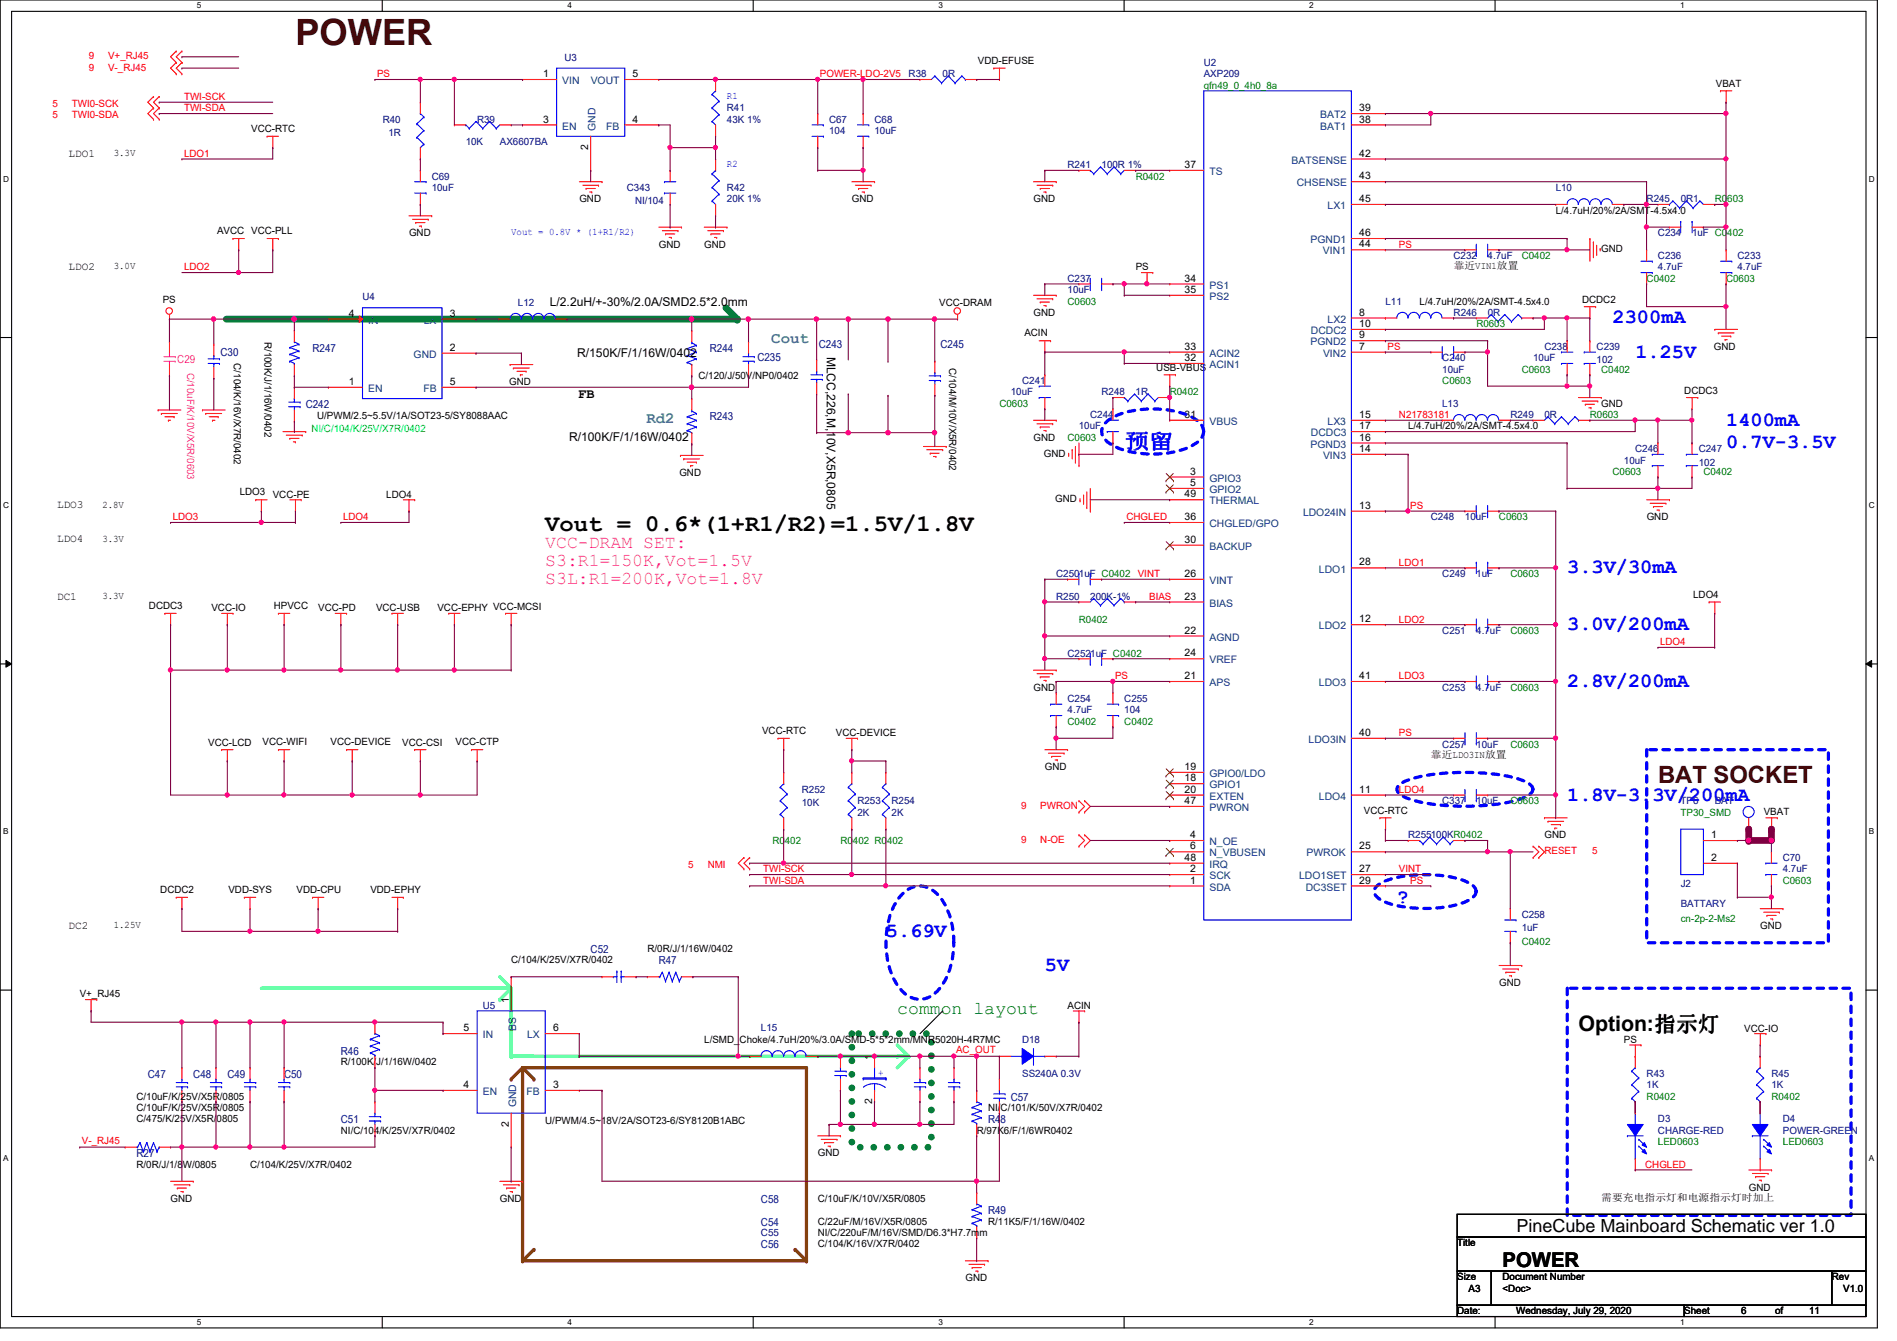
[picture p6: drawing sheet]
<svg xmlns="http://www.w3.org/2000/svg" width="297mm" height="210mm" viewBox="0 0 297 210" stroke-linecap="round" stroke-linejoin="round" font-family="sans-serif">
<defs><g id="words">
<text font-size="5.7" fill="#400000" x="46.3" y="7.1">POWER</text>
<text font-size="3.7" x="85.4" y="83.2">Vout = 0.6*(1+R1/R2)=1.5V/1.8V</text>
<text font-size="3.7" fill="#400000" x="259.6" y="122.6">BAT SOCKET</text>
<text font-size="3.3" x="247.2" y="161.4">Option:需需需</text>
<g font-size="3.2" fill="#00f">
<text x="252.5" y="50.6">2300mA</text>
<text x="256.1" y="56">1.25V</text>
<text x="176.1" y="70.3">预预</text>
<text x="270.3" y="66.6">1400mA</text>
<text x="270.3" y="70.2">0.7V-3.5V</text>
<text x="245.4" y="89.7">3.3V/30mA</text>
<text x="245.4" y="98.6">3.0V/200mA</text>
<text x="245.4" y="107.5">2.8V/200mA</text>
<text x="245.4" y="125.3">1.8V-3.3V/200mA</text>
<text x="218.7" y="141.3">?</text>
<text x="138.7" y="146.6">5.69V</text>
<text x="163.6" y="152">5V</text>
</g>
<text font-size="3.2" x="235.3" y="198.4">POWER</text>
<g font-size="2.8" fill="#f0f">
<text x="85.4" y="85.8">VCC-DRAM SET:</text>
<text x="85.4" y="88.6">S3:R1=150K,Vot=1.5V</text>
<text x="85.4" y="91.5">S3L:R1=200K,Vot=1.8V</text>
</g>
<text font-size="2.8" fill="#008000" x="140.5" y="158.7">common layout</text>
<text font-size="2.8" x="237.5" y="192.8">PineCube Mainboard Schematic ver 1.0</text>
<g font-size="2.5" fill="#408080">
<text x="120.8" y="53.7">Cout</text>
<text x="101.2" y="66.2">Rd2</text>
</g>
<text font-size="2.1" x="90.5" y="62.4">FB</text>
<g font-size="1.9">
<text x="86.1" y="47.9">L/2.2uH/+-30%/2.0A/SMD2.5*2.0mm</text>
<text x="90.4" y="55.9">R/150K/F/1/16W/0402</text>
<text x="129.5" y="55.8" transform="rotate(90 129.5 55.8)">MLCC,226,M,10V,X5R,0805</text>
<text x="89.1" y="69.1">R/100K/F/1/16W/0402</text>
</g>
<g font-size="1.7">
<text x="10.7" y="24.5">LDO1</text>
<text x="10.7" y="42.3">LDO2</text>
<text x="8.9" y="79.5">LDO3</text>
<text x="8.9" y="84.8">LDO4</text>
<text x="8.9" y="93.9">DC1</text>
<text x="10.7" y="145.4">DC2</text>
</g>
<text font-size="1.7" fill="#f0f" x="27.8" y="56.9">C29</text>
<g font-size="1.7" fill="#000080">
<text x="34.5" y="55.7">C30</text>
<text x="48.9" y="55.1">R247</text>
<text x="111.2" y="55.1">R244</text>
<text x="118.6" y="56.6">C235</text>
<text x="128.2" y="54.4">C243</text>
<text x="147.3" y="54.4">C245</text>
<text x="47.9" y="63.8">C242</text>
<text x="111.2" y="65.8">R243</text>
<text x="92.5" y="149.2">C52</text>
<text x="103.2" y="150.9">R47</text>
<text x="53.4" y="165.2">R46</text>
<text x="23.2" y="168.7">C47</text>
<text x="30.3" y="168.7">C48</text>
<text x="35.6" y="168.7">C49</text>
<text x="44.5" y="168.7">C50</text>
<text x="158.3" y="172.3">C57</text>
<text x="53.4" y="175.8">C51</text>
<text x="154.7" y="175.8">R48</text>
<text x="21.4" y="181.2">R27</text>
<text x="119.2" y="188.3">C58</text>
<text x="119.2" y="191.8">C54</text>
<text x="154.7" y="190.1">R49</text>
<text x="119.2" y="195.4">C56</text>
</g>
<g font-size="1.6" fill="#f00">
<text x="13.9" y="11">9</text>
<text x="13.9" y="9.3">9</text>
<text x="16.9" y="11">V-_RJ45</text>
<text x="16.9" y="9.3">V+_RJ45</text>
<text x="8.2" y="16.7">5</text>
<text x="11.3" y="16.7">TWI0-SCK</text>
<text x="28.8" y="15.7">TWI-SCK</text>
<text x="28.8" y="17.4">TWI-SDA</text>
<text x="59" y="12.1">PS</text>
<text x="128.4" y="12.1">POWER-LDO-2V5</text>
<text x="8.2" y="18.5">5</text>
<text x="11.3" y="18.5">TWI0-SDA</text>
<text x="28.8" y="24.6">LDO1</text>
<text x="219" y="38.8">PS</text>
<text x="28.8" y="42.3">LDO2</text>
<text x="217.3" y="54.8">PS</text>
<text x="219" y="65.4">N21783181</text>
<text x="27" y="81.4">LDO3</text>
<text x="53.7" y="81.4">LDO4</text>
<text x="176.4" y="81.4">CHGLED</text>
<text x="220.8" y="79.7">PS</text>
<text x="219" y="88.6">LDO1</text>
<text x="178.2" y="90.3">VINT</text>
<text x="179.9" y="93.9">BIAS</text>
<text x="219" y="97.4">LDO2</text>
<text x="259.9" y="101">LDO4</text>
<text x="174.6" y="106.3">PS</text>
<text x="219" y="106.3">LDO3</text>
<text x="219" y="115.2">PS</text>
<text x="219" y="124.1">LDO4</text>
<text x="159.9" y="126.6">9</text>
<text x="159.9" y="131.9">9</text>
<text x="162.9" y="126.6">PWRON</text>
<text x="162.9" y="131.9">N-OE</text>
<text x="107.8" y="135.8">5</text>
<text x="110.8" y="135.8">NMI</text>
<text x="119.5" y="136.6">TWI-SCK</text>
<text x="219" y="136.6">VINT</text>
<text x="241.8" y="133.7">RESET</text>
<text x="249.3" y="133.7">5</text>
<text x="119.5" y="138.3">TWI-SDA</text>
<text x="220.8" y="138.3">PS</text>
<text x="149.7" y="164.8">AC_OUT</text>
<text x="12.8" y="179">V-_RJ45</text>
<text x="257.6" y="182.8">CHGLED</text>
</g>
<g font-size="1.6" fill="#000080">
<text x="88.4" y="9.6">U3</text>
<text x="188.5" y="10.3">U2</text>
<text x="113.8" y="17.4">R41</text>
<text x="142.3" y="12.1">R38</text>
<text x="147.6" y="12.1">0R</text>
<text x="188.5" y="12.1">AXP209</text>
<text x="59.9" y="19.2">R40</text>
<text x="60.8" y="21.3">1R</text>
<text x="72.9" y="22.8">10K</text>
<text x="74.7" y="19.2">R39</text>
<text x="78.3" y="22.8">AX6607BA</text>
<text x="113.8" y="19.2">43K 1%</text>
<text x="129.8" y="19.2">C67</text>
<text x="129.8" y="21">104</text>
<text x="136.9" y="19.2">C68</text>
<text x="136.9" y="21">10uF</text>
<text x="67.6" y="28.1">C69</text>
<text x="67.6" y="29.9">10uF</text>
<text x="98.2" y="29.9">C343</text>
<text x="113.8" y="29.9">R42</text>
<text x="167.2" y="26.3">R241</text>
<text x="172.5" y="26.3">100R 1%</text>
<text x="243.6" y="29.9">L10</text>
<text x="99.4" y="32">NI/104</text>
<text x="113.8" y="31.7">20K 1%</text>
<text x="257.8" y="31.7">R245</text>
<text x="263.2" y="31.7">0R1</text>
<text x="227.6" y="40.6">C232</text>
<text x="232.9" y="40.6">4.7uF</text>
<text x="259.6" y="40.6">C236</text>
<text x="259.6" y="37">C234</text>
<text x="264.9" y="37">1uF C0402</text>
<text x="272.1" y="40.6">C233</text>
<text x="56.8" y="46.9">U4</text>
<text x="81.1" y="47.8">L12</text>
<text x="167.2" y="44.1">C237</text>
<text x="167.2" y="45.9">10uF</text>
<text x="216.9" y="47.7">L11</text>
<text x="259.6" y="42.3">4.7uF</text>
<text x="272.1" y="42.3">4.7uF</text>
<text x="227.6" y="49.4">R246</text>
<text x="232.9" y="49.4">0R</text>
<text x="225.8" y="56.6">C240</text>
<text x="225.8" y="58.3">10uF</text>
<text x="240.1" y="56.6">10uF</text>
<text x="241.8" y="54.8">C238</text>
<text x="250" y="54.8">C239</text>
<text x="250" y="56.9">102</text>
<text x="158.3" y="61.9">10uF</text>
<text x="160.1" y="60.1">C241</text>
<text x="170.7" y="65.4">C244</text>
<text x="172.5" y="61.9">R248</text>
<text x="177.8" y="61.9">1R</text>
<text x="225.8" y="63.7">L13</text>
<text x="236.5" y="65.4">R249</text>
<text x="241.8" y="65.4">0R</text>
<text x="168.9" y="67.2">10uF</text>
<text x="256.1" y="70.8">C246</text>
<text x="266" y="70.8">C247</text>
<text x="254.3" y="72.6">10uF</text>
<text x="266" y="72.9">102</text>
<text x="224" y="81.4">C248</text>
<text x="229.4" y="81.4">10uF</text>
<text x="165.4" y="93.9">R250</text>
<text x="165.4" y="90.3">C2501uF C0402</text>
<text x="170.7" y="93.9">200K-1%</text>
<text x="225.8" y="90.3">C249</text>
<text x="231.2" y="90.3">1uF</text>
<text x="225.8" y="99.2">C251</text>
<text x="231.2" y="99.2">4.7uF</text>
<text x="167.2" y="102.8">C2521uF C0402</text>
<text x="167.2" y="109.9">C254</text>
<text x="167.2" y="111.7">4.7uF</text>
<text x="176" y="109.9">C255</text>
<text x="176" y="111.7">104</text>
<text x="225.8" y="108.1">C253</text>
<text x="231.2" y="108.1">4.7uF</text>
<text x="225.8" y="117">C257</text>
<text x="231.2" y="117">10uF</text>
<text x="125.6" y="124.1">R252</text>
<text x="134.3" y="125.9">R253</text>
<text x="139.6" y="125.9">R254</text>
<text x="225.8" y="125.9">C337</text>
<text x="231.2" y="125.9">10uF</text>
<text x="263.2" y="125.9">TP6</text>
<text x="268.5" y="125.9">BAT</text>
<text x="125.6" y="126.2">10K</text>
<text x="134.3" y="127.7">2K</text>
<text x="139.6" y="127.7">2K</text>
<text x="220.5" y="131.2">R255100KR0402</text>
<text x="279.2" y="134.8">C70</text>
<text x="279.2" y="136.6">4.7uF</text>
<text x="238.3" y="143.7">C258</text>
<text x="263.2" y="138.9">J2</text>
<text x="263.2" y="141.9">BATTARY</text>
<text x="238.3" y="145.8">1uF</text>
<text x="75.6" y="157.9">U5</text>
<text x="119.2" y="161.5">L15</text>
<text x="160" y="163.2">D18</text>
<text x="160" y="168.6">SS240A 0.3V</text>
<text x="257.8" y="168.6">R43</text>
<text x="257.8" y="170.3">1K</text>
<text x="277.4" y="168.6">R45</text>
<text x="277.4" y="170.3">1K</text>
<text x="259.6" y="175.7">D3</text>
<text x="259.6" y="177.5">CHARGE-RED</text>
<text x="279.2" y="175.7">D4</text>
<text x="279.2" y="177.5">POWER-GREEN</text>
<text x="119.2" y="193.5">C55</text>
</g>
<g font-size="1.6">
<text x="153.1" y="10">VDD-EFUSE</text>
<text x="85" y="12.1">1</text>
<text x="99.1" y="12.1">5</text>
<text x="212.8" y="17.4">39</text>
<text x="268.7" y="13.5">VBAT</text>
<text x="39.3" y="20.7">VCC-RTC</text>
<text x="85" y="19.2">3</text>
<text x="92.1" y="23.5" transform="rotate(-90 92.1 23.5)">2</text>
<text x="99.1" y="19.2">4</text>
<text x="212.8" y="19.2">38</text>
<text x="17.8" y="24.3">3.3V</text>
<text x="185.5" y="26.3">37</text>
<text x="212.8" y="28.1">43</text>
<text x="212.8" y="24.5">42</text>
<text x="90.7" y="31.7">GND</text>
<text x="133.4" y="31.7">GND</text>
<text x="161.8" y="31.7">GND</text>
<text x="212.8" y="31.6">45</text>
<text x="243.6" y="33.4">L/4.7uH/20%/2A/SMT-4.5x4.0</text>
<text x="34" y="36.7">AVCC VCC-PLL</text>
<text x="64" y="37">GND</text>
<text x="103.2" y="38.8">GND</text>
<text x="110.3" y="38.8">GND</text>
<text x="212.8" y="37">46</text>
<text x="212.8" y="38.7">44</text>
<text x="250.7" y="39.5">GND</text>
<text x="17.8" y="42.1">3.0V</text>
<text x="25.5" y="47.5">PS</text>
<text x="147.1" y="47.8">VCC-DRAM</text>
<text x="177.8" y="42.3">PS</text>
<text x="185.5" y="45.8">35</text>
<text x="185.5" y="44.1">34</text>
<text x="222.3" y="47.7">L/4.7uH/20%/2A/SMT-4.5x4.0</text>
<text x="227.6" y="42.1">靠靠VIN1放放</text>
<text x="247.7" y="47.5">DCDC2</text>
<text x="41.4" y="53.5" transform="rotate(90 41.4 53.5)">R/100K/J/1/16W/0402</text>
<text x="54.6" y="49.6">4</text>
<text x="70.4" y="49.6">3</text>
<text x="160.4" y="52.7">ACIN</text>
<text x="161.8" y="49.4">GND</text>
<text x="212.8" y="51.2">10</text>
<text x="212.8" y="53">9</text>
<text x="212.8" y="49.4">8</text>
<text x="36.6" y="56.9" transform="rotate(90 36.6 56.9)">C/104/K/16V/X7R/0402</text>
<text x="70.4" y="54.9">2</text>
<text x="109.4" y="59.4">C/120/J/50V/NP0/0402</text>
<text x="148.6" y="57.6" transform="rotate(90 148.6 57.6)">C/104/M/10V/X5R/0402</text>
<text x="181.1" y="58">USB-VBUS</text>
<text x="185.5" y="54.7">33</text>
<text x="185.5" y="56.5">32</text>
<text x="212.8" y="54.7">7</text>
<text x="268.3" y="54.8">GND</text>
<text x="49.7" y="65.6">U/PWM/2.5~5.5V/1A/SOT23-5/SY8088AAC</text>
<text x="54.6" y="60.2">1</text>
<text x="70.4" y="60.2">5</text>
<text x="79.7" y="60.3">GND</text>
<text x="185.5" y="65.4">31</text>
<text x="212.8" y="65.4">15</text>
<text x="250.7" y="63.7">GND</text>
<text x="263.7" y="61.7">DCDC3</text>
<text x="161.8" y="69">GND</text>
<text x="163.4" y="71.5">GND</text>
<text x="212.8" y="67.2">17</text>
<text x="212.8" y="69">16</text>
<text x="212.8" y="70.7">14</text>
<text x="220.5" y="67.2">L/4.7uH/20%/2A/SMT-4.5x4.0</text>
<text x="37.5" y="77.6">LDO3</text>
<text x="42.7" y="77.9">VCC-PE</text>
<text x="60.5" y="77.9">LDO4</text>
<text x="106.4" y="74.5">GND</text>
<text x="185.5" y="77.8">49</text>
<text x="186.4" y="76.1">5</text>
<text x="186.4" y="74.3">3</text>
<text x="16" y="79.5">2.8V</text>
<text x="165.2" y="78.6">GND</text>
<text x="185.5" y="81.4">36</text>
<text x="212.8" y="79.6">13</text>
<text x="257.8" y="81.4">GND</text>
<text x="16" y="84.8">3.3V</text>
<text x="185.5" y="85">30</text>
<text x="212.8" y="88.5">28</text>
<text x="16" y="93.7">3.3V</text>
<text x="23.3" y="95.3">DCDC3</text>
<text x="33.1" y="95.7">VCC-IO</text>
<text x="42.9" y="95.3">HPVCC</text>
<text x="49.8" y="95.7">VCC-PD</text>
<text x="58.9" y="95.7">VCC-USB</text>
<text x="68.5" y="95.7">VCC-EPHY VCC-MCSI</text>
<text x="185.5" y="90.3">26</text>
<text x="185.5" y="93.8">23</text>
<text x="265.1" y="93.6">LDO4</text>
<text x="185.5" y="99.2">22</text>
<text x="212.8" y="97.4">12</text>
<text x="185.5" y="102.7">24</text>
<text x="185.5" y="106.3">21</text>
<text x="212.8" y="106.3">41</text>
<text x="161.8" y="108.1">GND</text>
<text x="32.6" y="116.8">VCC-LCD</text>
<text x="41.1" y="116.7">VCC-WIFI</text>
<text x="51.8" y="116.7">VCC-DEVICE</text>
<text x="63" y="116.8">VCC-CSI</text>
<text x="71.3" y="116.7">VCC-CTP</text>
<text x="119.3" y="114.9">VCC-RTC</text>
<text x="130.9" y="115.2">VCC-DEVICE</text>
<text x="212.8" y="115.2">40</text>
<text x="224.1" y="118.6">靠靠LDO3IN放放</text>
<text x="163.6" y="120.6">GND</text>
<text x="185.5" y="125.8">47</text>
<text x="185.5" y="124.1">20</text>
<text x="185.5" y="120.5">19</text>
<text x="185.5" y="122.3">18</text>
<text x="212.8" y="124.1">11</text>
<text x="186.4" y="131.2">4</text>
<text x="213.6" y="127.3">VCC-RTC</text>
<text x="241.8" y="131.2">GND</text>
<text x="268" y="131.2">1</text>
<text x="276.2" y="127.5">VBAT</text>
<text x="185.5" y="134.7">48</text>
<text x="186.4" y="133">6</text>
<text x="186.4" y="136.5">2</text>
<text x="212.8" y="136.5">27</text>
<text x="212.8" y="133">25</text>
<text x="268" y="134.7">2</text>
<text x="25.1" y="139.8">DCDC2</text>
<text x="35.8" y="139.8">VDD-SYS</text>
<text x="46.4" y="139.8">VDD-CPU</text>
<text x="58" y="139.8">VDD-EPHY</text>
<text x="186.4" y="138.3">1</text>
<text x="212.8" y="138.3">29</text>
<text x="17.8" y="145.2">1.25V</text>
<text x="101.4" y="149">R/0R/J/1/16W/0402</text>
<text x="275.6" y="145.5">GND</text>
<text x="80" y="150.8">C/104/K/25V/X7R/0402</text>
<text x="234.7" y="154.3">GND</text>
<text x="12.5" y="156.1">V+_RJ45</text>
<text x="72.6" y="161.4">5</text>
<text x="79.7" y="157" transform="rotate(-90 79.7 157)">1</text>
<text x="86.6" y="161.4">6</text>
<text x="167.2" y="157.9">ACIN</text>
<text x="273.1" y="161.5">VCC-IO</text>
<text x="53.4" y="166.8">R/100K/J/1/16W/0402</text>
<text x="110.3" y="163.2">L/SMD_Choke/4.7uH/20%/3.0A/SMD-5*5*2mm/MNR5020H-4R7MC</text>
<text x="136.6" y="165.9" transform="rotate(-90 136.6 165.9)">1</text>
<text x="254.3" y="163.2">PS</text>
<text x="21.4" y="172.1">C/10uF/K/25V/X5R/0805</text>
<text x="21.4" y="173.9">C/10uF/K/25V/X5R/0805</text>
<text x="72.6" y="170.3">4</text>
<text x="86.6" y="170.3">3</text>
<text x="136.6" y="172.8" transform="rotate(-90 136.6 172.8)">2</text>
<text x="154.7" y="173.9">NI/C/101/K/50V/X7R/0402</text>
<text x="21.4" y="175.7">C/475/K/25V/X5R/0805</text>
<text x="53.4" y="177.5">NI/C/104/K/25V/X7R/0402</text>
<text x="79.7" y="176.4" transform="rotate(-90 79.7 176.4)">2</text>
<text x="85.4" y="176">U/PWM/4.5~18V/2A/SOT23-6/SY8120B1ABC</text>
<text x="152.9" y="177.4">R/97K6/F/1/6WR0402</text>
<text x="21.4" y="182.8">R/0R/J/1/8W/0805</text>
<text x="39.2" y="182.8">C/104/K/25V/X7R/0402</text>
<text x="128.1" y="181">GND</text>
<text x="26.7" y="188.1">GND</text>
<text x="78.3" y="188.1">GND</text>
<text x="128" y="188.1">C/10uF/K/10V/X5R/0805</text>
<text x="128" y="191.7">C/22uF/M/16V/X5R/0805</text>
<text x="154.7" y="191.7">R/11K5/F/1/16W/0402</text>
<text x="250.7" y="187.9">需需需需需需需需需需需需需需需上</text>
<text x="273.8" y="186.3">GND</text>
<text x="128" y="193.5">NI/C/220uF/M/16V/SMD/D6.3*H7.7mm</text>
<text x="128" y="195.2">C/104/K/16V/X7R/0402</text>
<text x="228.2" y="195.1">Title</text>
<text x="151.2" y="200.6">GND</text>
<text x="228.2" y="200.4">Size</text>
<text x="229.9" y="202.2">A3</text>
<text x="235.3" y="200.4">Document Number</text>
<text x="235.3" y="202.2">&lt;Doc&gt;</text>
<text x="286.8" y="200.4">Rev</text>
<text x="288.6" y="202.2">V1.0</text>
<text x="228.2" y="205.7">Date:</text>
<text x="237.4" y="205.7">Wednesday, July 29, 2020</text>
<text x="263.7" y="205.7">Sheet</text>
<text x="272.6" y="205.7">6</text>
<text x="277.9" y="205.7">of</text>
<text x="283.3" y="205.7">11</text>
</g>
<g font-size="1.6" fill="#004080">
<text x="88" y="13.2">VIN</text>
<text x="92.5" y="13.2">VOUT</text>
<text x="88" y="20.3">EN</text>
<text x="93.3" y="20.4" transform="rotate(-90 93.3 20.4)">GND</text>
<text x="94.9" y="20.3">FB</text>
<text x="206.7" y="18.5">BAT2</text>
<text x="206.7" y="20.3">BAT1</text>
<text x="189.4" y="27.4">TS</text>
<text x="202.2" y="25.6">BATSENSE</text>
<text x="203.1" y="29.2">CHSENSE</text>
<text x="207.9" y="32.7">LX1</text>
<text x="205.2" y="38.1">PGND1</text>
<text x="207.2" y="39.8">VIN1</text>
<text x="189.4" y="46.9">PS2</text>
<text x="189.4" y="45.2">PS1</text>
<text x="57.7" y="50.7">IN</text>
<text x="66.4" y="50.7">LX</text>
<text x="205.3" y="52.3">DCDC2</text>
<text x="207.9" y="50.5">LX2</text>
<text x="64.8" y="56">GND</text>
<text x="189.4" y="55.8">ACIN2</text>
<text x="189.4" y="57.6">ACIN1</text>
<text x="205.2" y="54.1">PGND2</text>
<text x="207.2" y="55.8">VIN2</text>
<text x="57.7" y="61.3">EN</text>
<text x="66.3" y="61.3">FB</text>
<text x="189.4" y="66.5">VBUS</text>
<text x="205.2" y="70.1">PGND3</text>
<text x="205.3" y="68.3">DCDC3</text>
<text x="207.2" y="71.8">VIN3</text>
<text x="207.9" y="66.5">LX3</text>
<text x="189.4" y="77.2">GPIO2</text>
<text x="189.4" y="75.4">GPIO3</text>
<text x="189.4" y="78.9">THERMAL</text>
<text x="189.4" y="82.5">CHGLED/GPO</text>
<text x="204" y="80.7">LDO24IN</text>
<text x="189.4" y="86.1">BACKUP</text>
<text x="206.5" y="89.6">LDO1</text>
<text x="189.4" y="91.4">VINT</text>
<text x="189.4" y="94.9">BIAS</text>
<text x="189.4" y="100.3">AGND</text>
<text x="206.5" y="98.5">LDO2</text>
<text x="189.4" y="103.8">VREF</text>
<text x="189.4" y="107.4">APS</text>
<text x="206.5" y="107.4">LDO3</text>
<text x="204.9" y="116.3">LDO3IN</text>
<text x="189.4" y="125.2">EXTEN</text>
<text x="189.4" y="121.6">GPIO0/LDO</text>
<text x="189.4" y="123.4">GPIO1</text>
<text x="206.5" y="125.2">LDO4</text>
<text x="189.4" y="126.9">PWRON</text>
<text x="189.4" y="134.1">N_VBUSEN</text>
<text x="189.4" y="135.8">IRQ</text>
<text x="189.4" y="132.3">N_OE</text>
<text x="189.4" y="137.6">SCK</text>
<text x="203.4" y="137.6">LDO1SET</text>
<text x="204.6" y="134.1">PWROK</text>
<text x="189.4" y="139.4">SDA</text>
<text x="204.5" y="139.4">DC3SET</text>
<text x="80.8" y="161.3" transform="rotate(-90 80.8 161.3)">BS</text>
<text x="75.6" y="162.5">IN</text>
<text x="82.5" y="162.5">LX</text>
<text x="75.6" y="171.4">EN</text>
<text x="80.8" y="173.3" transform="rotate(-90 80.8 173.3)">GND</text>
<text x="82.5" y="171.4">FB</text>
</g>
<g font-size="1.6" fill="#00f">
<text x="113.8" y="15.5">R1</text>
<text x="113.8" y="26.1">R2</text>
<text x="80" y="36.8">Vout = 0.8V * (1+R1/R2)</text>
<text x="137.5" y="168.4">+</text>
</g>
<g font-size="1.6" fill="#008000">
<text x="188.5" y="13.9">qfn49_0_4h0_8a</text>
<text x="177.8" y="28.1">R0402</text>
<text x="268.5" y="31.7">R0603</text>
<text x="238.3" y="40.6">C0402</text>
<text x="167.2" y="47.7">C0603</text>
<text x="257.8" y="44.1">C0402</text>
<text x="270.3" y="44.1">C0603</text>
<text x="231.2" y="51.2">R0603</text>
<text x="238.3" y="58.3">C0603</text>
<text x="250.7" y="58.3">C0402</text>
<text x="156.5" y="63.7">C0603</text>
<text x="183.2" y="61.9">R0402</text>
<text x="225.8" y="60.1">C0603</text>
<text x="248.9" y="65.4">R0603</text>
<text x="167.2" y="69">C0603</text>
<text x="252.5" y="74.3">C0603</text>
<text x="266.7" y="74.3">C0402</text>
<text x="234.7" y="81.4">C0603</text>
<text x="236.5" y="90.3">C0603</text>
<text x="168.9" y="97.4">R0402</text>
<text x="236.5" y="99.2">C0603</text>
<text x="167.2" y="113.4">C0402</text>
<text x="176" y="113.4">C0402</text>
<text x="236.5" y="108.1">C0603</text>
<text x="236.5" y="117">C0603</text>
<text x="236.5" y="125.9">C0603</text>
<text x="263.2" y="127.7">TP30_SMD</text>
<text x="120.9" y="132.1">R0402</text>
<text x="131.6" y="132.1">R0402 R0402</text>
<text x="279.2" y="138.3">C0603</text>
<text x="238.3" y="147.9">C0402</text>
<text x="263.2" y="144.4">cn-2p-2-Ms2</text>
<text x="257.8" y="172.1">R0402</text>
<text x="277.4" y="172.1">R0402</text>
<text x="259.6" y="179.2">LED0603</text>
<text x="279.2" y="179.2">LED0603</text>
</g>
<text font-size="1.6" fill="#f0f" x="29.3" y="58.3" transform="rotate(90 29.3 58.3)">C/10uF/K/10V/X5R/0603</text>
<text font-size="1.6" fill="#0f0" x="48.8" y="67.6">NI/C/104/K/25V/X7R/0402</text>
<g font-size="1.3">
<text x="30.8" y="1.3">5</text>
<text x="88.9" y="1.3">4</text>
<text x="146.9" y="1.3">3</text>
<text x="205" y="1.3">2</text>
<text x="263.1" y="1.3">1</text>
<text x=".5" y="28.4">D</text>
<text x="292.6" y="28.4">D</text>
<text x=".5" y="79.5">C</text>
<text x="292.6" y="79.5">C</text>
<text x=".5" y="130.6">B</text>
<text x="292.6" y="130.6">B</text>
<text x=".5" y="181.7">A</text>
<text x="292.6" y="181.7">A</text>
<text x="30.8" y="207.4">5</text>
<text x="88.9" y="207.4">4</text>
<text x="146.9" y="207.4">3</text>
<text x="205" y="207.4">2</text>
<text x="263.1" y="207.4">1</text>
</g>
</g></defs>
<path d="M0 0h294v207.9h-294zM1.8 1.8h290.4v204.3h-290.4z" fill="none" stroke="#000" stroke-width=".17"/>
<g fill="#fff">
<path d="M30.8 .2h.7v1.4h-.7z"/>
<path d="M30.8 206.2h.7v1.4h-.7z"/>
</g>
<path d="M59.9 0v1.8M59.9 206.1v1.8" fill="none" stroke="#000" stroke-width=".17"/>
<g fill="#fff">
<path d="M88.9 .2h.6v1.4h-.6z"/>
<path d="M88.9 206.2h.6v1.4h-.6z"/>
</g>
<path d="M117.9 0v1.8M117.9 206.1v1.8" fill="none" stroke="#000" stroke-width=".17"/>
<g fill="#fff">
<path d="M146.9 .2h.7v1.4h-.7z"/>
<path d="M146.9 206.2h.7v1.4h-.7z"/>
</g>
<path d="M176 0v1.8M176 206.1v1.8" fill="none" stroke="#000" stroke-width=".17"/>
<g fill="#fff">
<path d="M205 .2h.7v1.4h-.7z"/>
<path d="M205 206.2h.7v1.4h-.7z"/>
</g>
<path d="M234.1 0v1.8M234.1 206.1v1.8" fill="none" stroke="#000" stroke-width=".17"/>
<g fill="#fff">
<path d="M263.1 .2h.7v1.4h-.7z"/>
<path d="M263.1 206.2h.7v1.4h-.7z"/>
<path d="M.5 27.3h.9v1.4h-.9z"/>
<path d="M292.6 27.3h.9v1.4h-.9z"/>
<path d="M.5 78.4h.9v1.4h-.9z"/>
<path d="M292.6 78.4h.9v1.4h-.9z"/>
</g>
<path d="M0 52.8h1.8M292.2 52.8h1.8" fill="none" stroke="#000" stroke-width=".17"/>
<g fill="#fff">
<path d="M.5 129.5h.8v1.4h-.8z"/>
<path d="M292.6 129.5h.9v1.4h-.9z"/>
</g>
<path d="M0 103.9h1.8M292.2 103.9h1.8" fill="none" stroke="#000" stroke-width=".17"/>
<path d="M.9 103.4l.9 .5-.9 .5zM292.2 103.9l.9-.5v1z" fill="#000"/>
<path d="M.9 103.4l.9 .5-.9 .5zM292.2 103.9l.9-.5v1z" fill="none" stroke="#000" stroke-width=".16"/>
<g fill="#fff">
<path d="M.5 180.5h.8v1.4h-.8z"/>
<path d="M292.6 180.5h.9v1.4h-.9z"/>
</g>
<path d="M0 155h1.8M292.2 155h1.8" fill="none" stroke="#000" stroke-width=".17"/>
<path d="M173.4 65.9a12.6 12.6 0 0 1 8.4-1.8 10.6 10.6 0 0 1 5.8 1.8 1.92 1.92 0 0 1 0 3.2 12.6 12.6 0 0 1-8.4 1.9 10.4 10.4 0 0 1-5.8-1.9 1.93 1.93 0 0 1 0-3.2zM257.8 117.3h28.5v30.3h-28.5zM219.2 122.8a12.6 12.6 0 0 1 5.7-1.7 33.7 33.7 0 0 1 13.4 1 2.16 2.16 0 0 1 1.7 1.4 2.16 2.16 0 0 1-1.7 1.5 33.7 33.7 0 0 1-14.7 .8 10.9 10.9 0 0 1-4.4-1.5 .87 .87 0 0 1 0-1.5zM141.1 140.1a3.6 3.6 0 0 1 5.8 0 12 12 0 0 1 2.2 10 9 9 0 0 1-2.8 5.5 3.5 3.5 0 0 1-5.2-.6 12.2 12.2 0 0 1-2.2-10 10 10 0 0 1 2.2-4.9zM245.4 154.7h44.5v35.5h-44.5z" fill="none" stroke="#00f" stroke-width=".51" stroke-dasharray="1 1"/>
<path d="M40.9 154.7h39.1" fill="none" stroke="#00ff80" stroke-width=".51"/>
<circle cx="80" cy="154.7" r=".25" fill="#00ff80"/>
<path d="M80 154.7v10.7" fill="none" stroke="#00ff80" stroke-width=".51"/>
<circle cx="80" cy="165.4" r=".25" fill="#00ff80"/>
<path d="M80 165.4h62.3" fill="none" stroke="#00ff80" stroke-width=".51"/>
<circle cx="142.3" cy="165.4" r=".25" fill="#00ff80"/>
<path d="M80 154.7l-1.7 1.8" fill="none" stroke="#00ff80" stroke-width=".51"/>
<circle cx="78.3" cy="156.5" r=".25" fill="#00ff80"/>
<path d="M78.3 152.9l1.7 1.8" fill="none" stroke="#00ff80" stroke-width=".51"/>
<circle cx="80" cy="154.7" r=".25" fill="#00ff80"/>
<path d="M80 165.4h3.6" fill="none" stroke="#00ff80" stroke-width=".51"/>
<circle cx="80" cy="165.4" r=".25" fill="#00ff80"/>
<path d="M140.5 163.6l1.8 1.8" fill="none" stroke="#00ff80" stroke-width=".51"/>
<circle cx="142.3" cy="165.4" r=".25" fill="#00ff80"/>
<path d="M140.5 165.4h1.8" fill="none" stroke="#00ff80" stroke-width=".51"/>
<circle cx="140.5" cy="165.4" r=".25" fill="#00ff80"/>
<path d="M81.8 167.1h44.5" fill="none" stroke="#804000" stroke-width=".51"/>
<circle cx="126.3" cy="167.1" r=".25" fill="#804000"/>
<path d="M81.8 167.1v30.3" fill="none" stroke="#804000" stroke-width=".51"/>
<circle cx="81.8" cy="197.4" r=".25" fill="#804000"/>
<path d="M126.3 167.1v30.3" fill="none" stroke="#804000" stroke-width=".51"/>
<circle cx="126.3" cy="197.4" r=".25" fill="#804000"/>
<path d="M81.8 197.4h44.5" fill="none" stroke="#804000" stroke-width=".51"/>
<circle cx="126.3" cy="197.4" r=".25" fill="#804000"/>
<path d="M83.6 195.6l-1.8 1.8" fill="none" stroke="#804000" stroke-width=".51"/>
<circle cx="83.6" cy="195.6" r=".25" fill="#804000"/>
<path d="M124.5 195.6l1.8 1.8" fill="none" stroke="#804000" stroke-width=".51"/>
<circle cx="124.5" cy="195.6" r=".25" fill="#804000"/>
<path d="M81.8 167.1l-1.8 1.8" fill="none" stroke="#804000" stroke-width=".51"/>
<circle cx="80" cy="168.9" r=".25" fill="#804000"/>
<path d="M81.8 167.1l1.8 1.8" fill="none" stroke="#804000" stroke-width=".51"/>
<circle cx="83.6" cy="168.9" r=".25" fill="#804000"/>
<path d="M142.3 165.4l-1.8 1.7" fill="none" stroke="#00ff80" stroke-width=".51"/>
<circle cx="142.3" cy="165.4" r=".25" fill="#00ff80"/>
<path d="M133.4 161.8h12.4v17.8h-12.4z" fill="none" stroke="#008000" stroke-width="1.1" stroke-dasharray="0 2.1"/>
<path d="M147.6 158.2h.1M147.6 158.2l-3.5 3.6" fill="none" stroke="#000" stroke-width=".17"/>
<path d="M215.6 138.7a9.3 9.3 0 0 1 5-1.7 19.3 19.3 0 0 1 9 1 2.1 2.1 0 0 1 1.5 1.5 2.12 2.12 0 0 1-1.5 1.6 19.6 19.6 0 0 1-12.9 0 2.11 2.11 0 0 1-1.5-1.6l.1-.4z" fill="none" stroke="#00f" stroke-width=".51" stroke-dasharray="1 1"/>
<path d="M35.4 50h80" fill="none" stroke="#008040" stroke-width="1.1"/>
<circle cx="115.4" cy="50" r=".53" fill="#008040"/>
<path d="M113.7 48.2l1.7 1.8" fill="none" stroke="#008040" stroke-width="1.1"/>
<circle cx="115.4" cy="50" r=".53" fill="#008040"/>
<g fill="none" stroke="#f00" stroke-width=".17">
<path d="M24 18.7h.1M24 16.9l-.8 .9 .8 .9M24 15.1h.1M24 16.9h.1M24 15.1l-.8 .9 .8 .9M24.9 18.7h.1M24.9 16.9l-.9 .9 .9 .9M24.9 15.1h.1M24.9 16.9h.1M24.9 15.1l-.9 .9 .9 .9M27.6 11.6h.1M27.6 9.8l-.9 .9 .9 .9"/>
<path d="M27.6 9.8h.1M27.6 8h.1M27.6 8l-.9 .9 .9 .9M28.5 11.6h.1M28.5 9.8l-.9 .9 .9 .9M28.5 9.8h.1M28.5 8h.1M28.5 8l-.9 .9 .9 .9M65.8 16h.1M65.8 16v1.8M155.6 10.7h.1M155.6 10.7h1.8"/>
<path d="M156.5 12.4h.1M156.5 10.7v1.7M269.4 14.2h.1M269.4 14.2h1.8M270.3 16h.1M270.3 14.2v1.8M36.5 37.3h.1M36.5 37.3h1.8M37.4 39.1h.1M37.4 37.3v1.8M41.8 37.3h1.8M41.8 21.3h.1"/>
<path d="M41.8 21.3h1.8M42.7 39.1h.1M42.7 37.3v1.8M42.7 23.1h.1M42.7 21.3v1.8M43.6 37.3h.1M64 33.8h3.6M64.6 34.3h2.5M65.1 34.8h.1M65.1 34.8h1.4M65.7 35.4h.3M65.8 24.9h.1"/>
<path d="M65.8 23.1v1.8M65.8 32h.1M65.8 26.7h.1M65.8 26.7v1.7M65.8 30.2v1.8M66 35.4h.1M67.1 34.3h.1M67.6 33.8h.1M90.7 28.4h3.6M91.3 29h2.4M91.8 29.5h.1M91.8 29.5h1.4"/>
<path d="M92.3 30.1h.4M92.7 30.1h.1M93.7 29h.1M94.3 28.4h.1M103.2 35.6h3.5M103.7 36.1h2.5M104.2 36.6h.1M104.2 36.6h1.5M104.8 37.2h.3M105.1 37.2h.1M106.2 36.1h.1M106.7 35.6h.1"/>
<path d="M110.3 35.6h3.5M110.8 36.1h2.5M111.3 36.6h.1M111.3 36.6h1.5M111.9 37.2h.3M112 33.8h.1M112 24.9h.1M112 24.9v1.8M112 32v1.8M112.2 37.2h.1M113.3 36.1h.1M113.8 35.6h.1"/>
<path d="M133.4 28.4h3.5M133.9 29h2.5M134.4 29.5h.1M134.4 29.5h1.5M135 30.1h.3M135.3 30.1h.1M136.4 29h.1M136.9 28.4h.1M161.8 28.4h3.6M162.4 29h2.4M162.9 29.5h.1M162.9 29.5h1.4"/>
<path d="M163.4 30.1h.4M163.8 30.1h.1M164.8 29h.1M165.4 28.4h.1M249 37.3h.1M249 37.3v3.6M249.5 37.9h.1M249.5 37.9v2.4M250 39.8h.1M250 38.4v1.4M250.6 38.9h.1M250.6 38.9v.4"/>
<path d="M259.6 32h.1M259.6 32h1.8M261.4 35.6h.1M261.4 35.6h1.8M264.9 35.6h1.8M266.7 35.6h.1M266.7 32h1.8M268.5 32h.1M270.3 39.1h.1M270.3 39.1v1.8M26.5 58.8h.1M26.5 53.5h.1"/>
<path d="M26.5 53.5v1.8M26.5 57.1v1.7M26.5 50h.1M26.5 49.2v.8M69.2 50h5.3M69.2 55.3h5.3M74.5 50h.1M74.5 55.3h.1M79.9 57.1h.1M79.9 57.1h3.5M80.4 57.6h.1M80.4 57.6h2.5"/>
<path d="M80.9 58.1h1.5M81.5 58.7h.1M81.5 58.7h.3M82.4 58.1h.1M146.4 56.6h.1M146.4 56.6v1.7M149.9 50h.1M149.9 49.2v.8M161.8 46.2h3.6M162.4 46.8h2.4M162.7 53.3h1.8M162.9 47.3h.1"/>
<path d="M162.9 47.3h1.4M163.4 47.8h.4M163.6 58.7h.1M163.6 58.7v1.7M163.6 55.1h.1M163.6 53.3v1.8M163.8 47.8h.1M164.5 53.3h.1M164.8 46.8h.1M165.4 46.2h.1M178.7 42.7h1.8M179.6 44.4h.1"/>
<path d="M179.6 42.7v1.7M180.5 42.7h.1M182.3 58.7h1.8M183.2 58.7v1.8M184.1 58.7h.1M216.9 49.8h.1M216.9 49.8h1.8M224.1 55.1h.1M224.1 55.1h1.7M225.8 49.8h1.8M227.6 55.1h1.8M227.6 49.8h.1"/>
<path d="M229.4 55.1h.1M231.2 49.8h.1M231.2 49.8h1.7M238.3 49.8h1.8M240.1 49.8h.1M245.4 53.3h.1M245.4 58.7h.1M245.4 53.3v1.8M245.4 56.9v1.8M248.1 48h1.7M248.9 53.3h.1M248.9 58.7h.1"/>
<path d="M248.9 53.3v1.8M248.9 56.9v1.8M249 49.8h.1M249 48v1.8M249.8 48h.1M268.5 51.6h.1M268.5 51.6h3.6M269.1 52.1h.1M269.1 52.1h2.4M269.6 52.6h1.4M270.1 53.2h.1M270.1 53.2h.4"/>
<path d="M270.3 44.4h.1M270.3 42.7v1.7M271 52.6h.1M24.8 64.2h.1M24.8 64.2h3.5M25.3 64.7h.1M25.3 64.7h2.5M25.8 65.2h1.5M26.4 65.8h.1M26.4 65.8h.3M27.3 65.2h.1M31.7 64.2h.1"/>
<path d="M31.7 64.2h3.6M32.2 64.7h.1M32.2 64.7h2.5M32.8 65.2h1.4M33.3 65.8h.1M33.3 65.8h.4M34.2 65.2h.1M40 78.2h.1M40 78.2h1.8M40.9 78.2v1.8M44.3 67.6h3.6M44.8 68.1h2.5"/>
<path d="M45.4 68.6h.1M45.4 68.6h1.4M45.4 78.2h1.8M45.9 69.2h.4M46.3 69.2h.1M46.3 78.2v1.8M47.2 78.2h.1M47.3 68.1h.1M47.9 67.6h.1M51.4 60.6h.1M51.4 60.6h5.4M63.2 78.2h1.7"/>
<path d="M64 78.2v1.8M64.9 78.2h.1M106.5 71.3h.1M106.5 71.3h3.6M107.1 71.8h.1M107.1 71.8h2.5M107.6 72.3h1.4M108.2 72.9h.1M108.2 72.9h.3M109 72.3h.1M144.6 69.9h3.6M145.1 70.4h2.5"/>
<path d="M145.7 70.9h.1M145.7 70.9h1.4M146.2 71.5h.4M146.4 61.9h.1M146.4 60.1v1.8M146.6 71.5h.1M147.6 70.4h.1M148.2 69.9h.1M161.8 65.8h3.6M162.4 66.3h2.4M162.9 66.8h.1M162.9 66.8h1.4"/>
<path d="M163.4 67.4h.4M163.6 64h.1M163.6 62.2v1.8M163.8 67.4h.1M164.8 66.3h.1M165.4 65.8h.1M167.3 71.3h.1M167.3 70.9v.4M167.9 70.4h.1M167.9 70.4v1.4M168.4 72.3h.1M168.4 69.9v2.4"/>
<path d="M168.9 72.9h.1M168.9 69.3v3.6M169.1 78.4h.1M169.1 78.1v.3M169.7 77.5h.1M169.7 77.5v1.5M170.2 79.5h.1M170.2 77v2.5M170.7 76.5v3.5M183.2 60.5h.1M247.2 62.2h3.5M247.7 62.8h2.5"/>
<path d="M248.2 63.3h.1M248.2 63.3h1.5M248.8 63.8h.3M249.1 63.8h.1M250.2 62.8h.1M250.7 62.2h.1M257.8 78.2h3.6M258.4 78.8h2.4M258.9 79.3h.1M258.9 79.3h1.4M259.5 79.8h.3M259.8 79.8h.1"/>
<path d="M260.8 78.8h.1M261.4 78.2h.1M264.1 62.2h1.7M265 64h.1M265 62.2v1.8M265.8 62.2h.1M25.8 96h.1M25.8 96h1.8M26.7 97.8h.1M26.7 96v1.8M34.7 96h1.8M35.6 97.8h.1"/>
<path d="M35.6 96v1.8M36.5 96h.1M40.9 80h.1M43.6 96h.1M43.6 96h1.8M44.5 97.8h.1M44.5 96v1.8M46.3 80h.1M52.5 96h1.8M53.4 97.8h.1M53.4 96v1.8M54.3 96h.1"/>
<path d="M61.4 96h.1M61.4 96h1.8M62.3 97.8h.1M62.3 96v1.8M64 80h.1M70.3 96h.1M70.3 96h1.7M71.2 97.8h.1M71.2 96v1.8M79.2 96h.1M79.2 96h1.7M80 97.8h.1"/>
<path d="M80 96v1.8M170.7 80h.1M229.4 88.9h.1M229.4 88.9h1.8M229.4 97.8h.1M229.4 97.8h1.8M232.9 88.9h1.8M232.9 97.8h1.8M234.7 88.9h.1M234.7 97.8h.1M267.6 94.2h.1M267.6 94.2h1.8"/>
<path d="M268.5 96h.1M268.5 94.2v1.8M34.7 117.3h.1M34.7 117.3h1.8M35.6 119.1h.1M35.6 117.3v1.8M43.6 117.3h.1M43.6 117.3h1.8M44.5 119.1h.1M44.5 117.3v1.8M54.3 117.3h.1M54.3 117.3h1.7"/>
<path d="M55.2 119.1h.1M55.2 117.3v1.8M64.9 117.3h.1M64.9 117.3h1.8M65.8 119.1h.1M65.8 117.3v1.8M73.8 117.3h.1M73.8 117.3h1.8M74.7 119.1h.1M74.7 117.3v1.8M121.8 115.6h.1M121.8 115.6h1.8"/>
<path d="M122.7 117.3h.1M122.7 115.6v1.7M132.5 115.6h1.8M133.4 117.3h.1M133.4 115.6v1.7M134.3 115.6h.1M161.8 104.9h3.6M162.4 105.4h2.4M162.9 106h.1M162.9 106h1.4M163.4 106.5h.4M163.6 117.3h3.6"/>
<path d="M163.8 106.5h.1M164.2 117.9h2.4M164.7 118.4h.1M164.7 118.4h1.4M164.8 105.4h.1M165.2 119h.4M165.4 104.9h.1M165.6 119h.1M166.6 117.9h.1M167.2 117.3h.1M168.9 103.1h.1M168.9 103.1h1.8"/>
<path d="M172.5 103.1h1.8M174.3 103.1h.1M227.6 115.6h.1M227.6 115.6h1.8M231.2 115.6h1.7M232.9 115.6h.1M116.5 134.2h.1M116.5 136h.1M116.5 134.2l-.9 .9 .9 .9M117.4 134.2h.1M117.4 136h.1M117.4 134.2l-.9 .9 .9 .9"/>
<path d="M122.7 129.8h.1M122.7 120.9h.1M122.7 120.9v1.8M122.7 128v1.8M168.9 125.3h.1M168.9 127.1h.1M168.9 125.3l.9 .9-.9 .9M168.9 130.7h.1M168.9 132.5h.1M168.9 130.7l.9 .9-.9 .9M169.8 127.1h.1M169.8 125.3h.1"/>
<path d="M169.8 125.3l.9 .9-.9 .9M169.8 132.5h.1M169.8 130.7h.1M169.8 130.7l.9 .9-.9 .9M216.1 128h.1M216.1 128h1.7M217 129.8h.1M217 128v1.8M240.1 134.2h.1M240.1 132.5h.1M240.1 132.5l.9 .8-.9 .9M241 134.2h.1"/>
<path d="M241 132.5h.1M241 132.5l.8 .8-.8 .9M241.8 128h.1M241.8 128h3.6M242.4 128.6h.1M242.4 128.6h2.4M242.9 129.1h1.4M243.4 129.6h.1M243.4 129.6h.4M244.3 129.1h.1M266.7 135.1h5.4M266.7 131.6h5.4"/>
<path d="M272.1 135.1h.1M272.1 131.6h.1M276.5 128h1.8M277.4 129.8h.1M277.4 128v1.8M278.3 128h.1M13.4 156.5h1.8M14.3 158.2h.1M14.3 156.5v1.7M15.2 156.5h.1M27.6 140.5h.1M27.6 140.5h1.8"/>
<path d="M28.5 142.2h.1M28.5 140.5v1.7M38.3 140.5h.1M38.3 140.5h1.7M39.2 142.2h.1M39.2 140.5v1.7M48.9 140.5h.1M48.9 140.5h1.8M49.8 142.2h.1M49.8 140.5v1.7M61.4 140.5h1.8M62.3 142.2h.1"/>
<path d="M62.3 140.5v1.7M63.2 140.5h.1M168.1 158.2h1.7M168.9 158.2v1.8M169.8 158.2h.1M234.7 151.1h3.6M235.3 151.7h2.4M235.8 152.2h.1M235.8 152.2h1.4M236.3 152.7h.4M236.7 152.7h.1M237.7 151.7h.1"/>
<path d="M238.3 151.1h.1M275.6 142.2h3.6M276.2 142.8h2.4M276.7 143.3h.1M276.7 143.3h1.4M277.2 143.8h.4M277.6 143.8h.1M278.6 142.8h.1M279.2 142.2h.1M28.5 172.5h.1M28.5 167.1h.1M28.5 167.1v1.8"/>
<path d="M28.5 170.7v1.8M58.7 177.8h.1M58.7 172.5h.1M58.7 172.5v1.7M58.7 176v1.8M117.4 165.3h.1M117.4 165.3h1.8M126.3 165.3h1.7M128 165.3h.1M128.1 177.8h3.5M128.6 178.3h2.5M129.1 178.9h.1"/>
<path d="M129.1 178.9h1.4M129.7 179.4h.3M130 179.4h.1M131.1 178.3h.1M131.6 170.7h.1M131.6 165.3h.1M131.6 165.3v1.8M131.6 168.9v1.8M131.6 177.8h.1M144.1 172.5h.1M144.1 167.1h.1M144.1 167.1v1.8"/>
<path d="M144.1 170.7v1.8M149.4 172.5h.1M149.4 167.1h.1M149.4 167.1v1.8M149.4 170.7v1.8M168.9 160h.1M255.2 163.6h1.8M256.1 165.4h.1M256.1 163.6v1.8M257 163.6h.1M274.7 161.8h1.8M275.6 163.6h.1"/>
<path d="M275.6 161.8v1.8M276.5 161.8h.1M26.7 184.9h3.6M27.3 185.5h2.4M27.8 186h.1M27.8 186h1.4M28.3 186.5h.4M28.7 186.5h.1M29.7 185.5h.1M30.3 184.9h.1M78.3 184.9h3.5M78.8 185.5h2.5"/>
<path d="M79.3 186h.1M79.3 186h1.5M79.9 186.5h.3M80.2 186.5h.1M81.3 185.5h.1M81.8 184.9h.1M151.2 197.4h3.5M151.7 197.9h2.5M152.2 198.4h.1M152.2 198.4h1.5M152.8 199h.3M152.9 186.7h.1"/>
<path d="M152.9 193.8h.1M152.9 186.7v1.8M152.9 192v1.8M153.1 199h.1M154.2 197.9h.1M154.7 197.4h.1M273.8 183.1h3.6M274.4 183.7h2.5M274.9 184.2h.1M274.9 184.2h1.4M275.5 184.7h.3M275.8 184.7h.1"/>
<path d="M276.9 183.7h.1M277.4 183.1h.1"/>
<circle cx="26.5" cy="48.7" r=".51"/>
<circle cx="149.9" cy="48.7" r=".51"/>
</g>
<path d="M228.2 190.1h64v3.5h-64zM228.2 193.6h64v5.4h-64zM228.2 199h5.3v5.3h-5.3zM233.5 199h53.3v5.3h-53.3zM286.8 199h5.4v5.3h-5.4zM228.2 204.3h35.5v1.8h-35.5zM263.7 204.3h28.5v1.8h-28.5z" fill="none" stroke="#000" stroke-width=".17"/>
<g fill="none" stroke="#00f" stroke-width=".17">
<path d="M65.3 19.4h.1M65.3 19.4l1.1 1M65.8 17.8h.1M65.8 17.8l.6 .5M66.4 18.3h.1M66.4 18.3l-1.1 1.1M64.9 30.2h1.8M64.9 28.4h1.8M65.3 21.5h.1M65.3 21.5l1.1 1.1M66.4 22.6h.1M66.4 20.4h.1"/>
<path d="M66.4 22.6l-.6 .5M66.4 20.4l-1.1 1.1M66.7 30.2h.1M66.7 28.4h.1M111.5 31.5h.1M111.5 29.3h.1M111.5 27.2h.1M111.5 31.5l.5 .5M111.5 29.3l1.1 1.1M111.5 27.2l1.1 1.1M112 26.7h.1M112 26.7l-.5 .5"/>
<path d="M112.6 30.4h.1M112.6 28.3h.1M112.6 30.4l-1.1 1.1M112.6 28.3l-1.1 1M261.4 32h.1M261.9 31.5h.1M261.9 31.5l1.1 1.1M261.9 31.5l-.5 .5M263 32.6h.1M263.2 34.7h.1M263.2 34.7v1.7M264.1 31.5h.1"/>
<path d="M264.1 31.5l1 1.1M264.1 31.5l-1.1 1.1M264.9 34.7h.1M264.9 34.7v1.7M265.1 32.6h.1M266.2 31.5h.1M266.2 31.5l.5 .5M266.2 31.5l-1.1 1.1M56.8 48.2h12.4v14.2h-12.4zM145.5 59.6h1.8M145.5 58.8h1.8M146.4 58.3h.1"/>
<path d="M146.4 59.6h.1M146.4 58.3v.5M146.4 59.6v.5M147.3 59.6h.1M147.3 58.8h.1M218.7 49.8a.87 .87 0 0 1 .9-.9 .87 .87 0 0 1 .9 .9M220.5 49.8a.87 .87 0 0 1 .9-.9 .87 .87 0 0 1 .8 .9M222.3 49.8a.87 .87 0 0 1 .8-.9 .87 .87 0 0 1 .9 .9M224.1 49.8a.87 .87 0 0 1 .8-.9 .87 .87 0 0 1 .9 .9M225.8 56h.1M225.8 54.2v1.8M227.6 56h.1"/>
<path d="M227.6 54.2v1.8M233.5 49.2h.1M233.5 49.2l-.6 .6M233.5 49.2l1.1 1.1M234.6 50.3h.1M235.6 49.2h.1M235.6 49.2l-1 1.1M235.6 49.2l1.1 1.1M236.7 50.3h.1M237.7 49.2h.1M237.7 49.2l-1 1.1M237.7 49.2l.6 .6"/>
<path d="M238.3 49.8h.1M244.5 55.1h.1M244.5 56.9h.1M244.5 55.1h1.8M244.5 56.9h1.8M248.1 55.1h.1M248.1 56.9h.1M248.1 55.1h1.7M248.1 56.9h1.7M269.4 40.9h1.8M269.4 42.7h1.8M271.2 40.9h.1"/>
<path d="M271.2 42.7h.1M162.7 60.4h.1M162.7 62.2h.1M162.7 60.4h1.8M162.7 62.2h1.8M231.2 88h.1M231.2 88v1.8M231.2 98.7h.1M231.2 96.9v1.8M232.9 88h.1M232.9 88v1.8M232.9 98.7h.1"/>
<path d="M232.9 96.9v1.8M170.7 104h.1M170.7 102.2v1.8M172.5 104h.1M172.5 102.2v1.8M229.4 116.5h.1M229.4 114.7v1.8M231.2 116.5h.1M231.2 114.7v1.8M122.2 127.5h.1M122.2 125.3h.1M122.2 123.2h.1"/>
<path d="M122.2 127.5l.5 .5M122.2 125.3l1.1 1.1M122.2 123.2l1.1 1.1M122.7 122.7h.1M122.7 122.7l-.5 .5M123.3 126.4h.1M123.3 124.3h.1M123.3 126.4l-1.1 1.1M123.3 124.3l-1.1 1M263.2 129.8h3.5v7.1h-3.5zM27.6 170.1h1.8M27.6 169.5h1.8"/>
<path d="M28.5 168.9h.1M28.5 170.1h.1M28.5 168.9v.6M28.5 170.1v.6M29.4 170.1h.1M29.4 169.5h.1M57.8 175.5h1.8M57.8 174.8h1.8M58.7 174.2h.1M58.7 175.5h.1M58.7 174.2v.6M58.7 175.5v.5"/>
<path d="M59.6 175.5h.1M59.6 174.8h.1M119.2 165.3a.87 .87 0 0 1 .8-.8 .87 .87 0 0 1 .9 .8M120.9 165.3a.87 .87 0 0 1 .9-.8 .87 .87 0 0 1 .9 .8M122.7 165.3a.87 .87 0 0 1 .9-.8 .87 .87 0 0 1 .9 .8M124.5 165.3a.87 .87 0 0 1 .9-.8 .87 .87 0 0 1 .8 .8M130.7 168.4h1.8M130.7 167.7h1.8M131.6 167.1h.1M131.6 168.4h.1M131.6 167.1v.6M131.6 168.4v.5"/>
<path d="M132.5 168.4h.1M132.5 167.7h.1M143.2 170.1h1.7M143.2 169.5h1.7M144.1 168.9h.1M144.1 170.1h.1M144.1 168.9v.6M144.1 170.1v.6M144.9 170.1h.1M144.9 169.5h.1M148.5 170.1h1.8M148.5 169.5h1.8"/>
<path d="M149.4 168.9h.1M149.4 170.1h.1M149.4 168.9v.6M149.4 170.1v.6M150.3 170.1h.1M150.3 169.5h.1M152.2 191.5h.1M152.2 190.4h.1M152.2 189.3h.1M152.2 191.5l.7 .3M152.2 190.4l1.5 .6M152.2 189.3l1.5 .6"/>
<path d="M152.9 188.5h.1M152.9 191.8h.1M152.9 188.5l.8 .3M152.9 191.8v.2M153.7 191h.1M153.7 189.9h.1M153.7 188.8h.1M153.7 191l-1.5 .5M153.7 189.9l-1.5 .5M153.7 188.8l-1.5 .5"/>
</g>
<path d="M25.6 56.6h1.8M25.6 55.8h1.8M26.5 55.3h.1M26.5 56.6h.1M26.5 55.3v.5M26.5 56.6v.5M27.4 56.6h.1M27.4 55.8h.1" fill="none" stroke="#f0f" stroke-width=".17"/>
<path d="M56.3 49.4l.5 .6-.5 .5z" fill="#f00"/>
<g fill="none" stroke="#f00" stroke-width=".17">
<path d="M51.4 50h.1M51.4 50h5.4M56.3 49.4l.5 .6-.5 .5zM127.9 56.3h.1M127.9 56.3v1.8M127.9 59.9v1.8M168.9 44.4h.1M168.9 44.4h1.8M172.5 44.4h1.8M174.3 44.4h.1M69.2 60.6h5.3M74.5 60.6h.1"/>
<path d="M127.9 61.7h.1M227.6 124.5h.1M227.6 124.5h1.8M231.2 124.5h1.7M232.9 124.5h.1"/>
</g>
<g fill="none" stroke="#00f" stroke-width=".17">
<path d="M127 59.4h1.8M127 58.7h1.8M127.9 58.1h.1M127.9 59.4h.1M127.9 58.1v.6M127.9 59.4v.5M128.8 59.4h.1M128.8 58.7h.1M170.7 45.3h.1M170.7 43.6v1.7M172.5 45.3h.1M172.5 43.6v1.7"/>
<path d="M229.4 125.3h.1M229.4 123.6v1.7M231.2 125.3h.1M231.2 123.6v1.7M274.4 177.8h.1M274.4 177.8h2.4M275.6 176h.1M275.6 174.2v1.8M275.6 177.8v3.5M275.6 181.3h.1"/>
</g>
<path d="M274.4 176h2.4l-1.2 1.8z" fill-rule="evenodd" fill="#00f"/>
<path d="M274.4 176h2.4l-1.2 1.8z" fill="none" stroke="#00f" stroke-width=".17"/>
<path d="M277.1 179.9l.3 .7-.7-.3z" fill-rule="evenodd" fill="#00f"/>
<path d="M277.1 179.9l.3 .7-.7-.3z" fill="none" stroke="#00f" stroke-width=".17"/>
<path d="M277.1 178.8l.3 .8-.7-.4z" fill-rule="evenodd" fill="#00f"/>
<g fill="none" stroke="#00f" stroke-width=".17">
<path d="M104 30.2h.1M104 28.4h.1M104 30.2h1.8M104 28.4h1.8M170.7 26.7h.1M170.7 26.7l.6 .5M171.3 27.2h.1M172.3 26.1h.1M172.3 26.1l1.1 1.1M172.3 26.1l-1 1.1M173.4 27.2h.1M174.4 26.1h.1"/>
<path d="M174.4 26.1l1.1 1.1M174.4 26.1l-1 1.1M175.5 27.2h.1M176.1 26.7l-.6 .5M45.2 63.7h1.8M45.2 62.9h1.8M46.1 62.4h.1M46.1 63.7h.1M46.1 62.4v.5M46.1 63.7v.5M47 63.7h.1M47 62.9h.1"/>
<path d="M107.6 65.2h.1M107.6 66.3h.1M107.6 67.4h.1M107.6 65.2l1.4 .6M107.6 66.3l1.4 .5M107.6 67.4l.7 .3M108.3 67.7h.1M108.3 64.3h.1M108.3 64.3l.7 .4M108.3 64.2v.1M109 64.7h.1M109 65.8h.1"/>
<path d="M109 66.8h.1M109 64.7l-1.4 .5M109 65.8l-1.4 .5M109 66.8l-1.4 .6M242.4 65.2h.1M242.4 65.2l-.6 .6M242.4 65.2l1 1.1M243.4 66.3h.1M244.5 65.2h.1M244.5 65.2l-1.1 1.1M244.5 65.2l1.1 1.1M245.6 66.3h.1"/>
<path d="M246.6 65.2h.1M246.6 65.2l-1 1.1M246.6 65.2l.6 .6M247.2 65.8h.1M38.3 170.1h1.7M38.3 169.5h1.7M39.2 168.9h.1M39.2 170.1h.1M39.2 168.9v.6M39.2 170.1v.6M40 170.1h.1M40 169.5h.1"/>
<path d="M135.2 168.9h.1M135.2 168.9h3.5M136.9 170.7h.1M136.9 168.7h.1M136.9 169.6l.7 .1 1 .5M136.9 169.6l-1.1 .2-.6 .4M136.9 167.1v1.6M136.9 169.6v1.1M138.7 168.7h.1M138.7 168.7h-3.5v.2M138.7 168.7v.2M138.7 168.9h.1"/>
<path d="M254.8 177.8h.1M254.8 177.8h2.5M256.1 176h.1M256.1 174.2v1.8M256.1 177.8v3.5M276.2 178.3h.1M276.2 179.4h.1M276.2 178.3l1 1.1M276.2 179.4l1 1.1M277.1 178.8l.3 .8-.7-.4zM256.1 181.3h.1"/>
</g>
<g fill="none" stroke="#f00" stroke-width=".17">
<path d="M104.9 32h.1M104.9 26.7h.1M104.9 26.7v1.7M104.9 30.2v1.8M168.9 26.7h.1M168.9 26.7h1.8M176.1 26.7h1.7M177.8 26.7h.1M46.1 66h.1M46.1 60.6h.1M46.1 60.6v1.8M46.1 64.2v1.8"/>
<path d="M108.3 69.5h.1M108.3 62.4h.1M108.3 62.4v1.8M108.3 67.7v1.8M240.1 65.8h.1M240.1 65.8h1.7M247.2 65.8h1.7M248.9 65.8h.1M39.2 172.5h.1M39.2 167.1h.1M39.2 167.1v1.8M39.2 170.7v1.8"/>
<path d="M136.9 172.5h.1M136.9 170.7v1.8M136.9 165.3h.1M136.9 165.3v1.8M275.6 172.5h.1M275.6 172.5v1.7M275.6 183.1h.1M275.6 181.3v1.8"/>
</g>
<path d="M254.8 176h2.5l-1.2 1.8z" fill-rule="evenodd" fill="#00f"/>
<path d="M254.8 176h2.5l-1.2 1.8z" fill="none" stroke="#00f" stroke-width=".17"/>
<path d="M257.5 179.9l.3 .7-.7-.3z" fill-rule="evenodd" fill="#00f"/>
<path d="M257.5 179.9l.3 .7-.7-.3z" fill="none" stroke="#00f" stroke-width=".17"/>
<path d="M257.5 178.8l.3 .8-.7-.4z" fill-rule="evenodd" fill="#00f"/>
<g fill="none" stroke="#00f" stroke-width=".17">
<path d="M146.4 11.9h.1M146.4 11.9l-.6 .5M146.4 11.9l1 1.1M147.4 13h.1M148.5 11.9h.1M148.5 11.9l-1.1 1.1M148.5 11.9l1.1 1.1M149.6 13h.1M150.6 11.9h.1M150.6 11.9l-1 1.1M150.6 11.9l.6 .5M151.2 12.4h.1"/>
<path d="M164.5 110.2h.1M164.5 112h.1M164.5 110.2h1.8M164.5 112h1.8M231.2 107.6h.1M231.2 105.8v1.8M232.9 107.6h.1M232.9 105.8v1.8M74.7 158.2h10.7v16h-10.7zM32.9 170.1h1.8M32.9 169.5h1.8M33.8 168.9h.1"/>
<path d="M33.8 170.1h.1M33.8 168.9v.6M33.8 170.1v.6M34.7 170.1h.1M34.7 169.5h.1M155.6 171.9h1.8M155.6 171.2h1.8M156.5 170.7h.1M156.5 171.9h.1M156.5 170.7v.5M156.5 171.9v.6M157.4 171.9h.1"/>
<path d="M157.4 171.2h.1M158.3 165.3h1.7M160 165.3h.1M161.8 166.6h.1M161.8 164.1v2.5M161.8 165.3h1.8M163.6 165.3h.1M256.6 178.3h.1M256.6 179.4h.1M256.6 178.3l1.1 1.1M256.6 179.4l1.1 1.1M257.5 178.8l.3 .8-.7-.4z"/>
</g>
<g fill="none" stroke="#f00" stroke-width=".17">
<path d="M144 12.4h.1M144 12.4h1.8M151.2 12.4h1.7M152.9 12.4h.1M165.4 108.5h.1M165.4 113.8h.1M165.4 108.5v1.7M165.4 112v1.8M229.4 106.7h.1M229.4 106.7h1.8M232.9 106.7h1.8M234.7 106.7h.1"/>
<path d="M80 152.9h.1M80 152.9v5.3M33.8 172.5h.1M33.8 167.1h.1M33.8 167.1v1.8M33.8 170.7v1.8M69.4 170.7h.1M69.4 170.7h5.3M69.4 161.8h.1M69.4 161.8h5.3M80 179.6h.1M80 174.2v5.4"/>
<path d="M85.4 161.8h5.3M85.4 170.7h5.3M90.7 161.8h.1M90.7 170.7h.1M156.5 174.2h.1M156.5 168.9h.1M156.5 168.9v1.8M156.5 172.5v1.7M256.1 172.5h.1M256.1 172.5v1.7M256.1 183.1h.1M256.1 181.3v1.8"/>
</g>
<path d="M160 164.1l1.8 1.2-1.8 1.3z" fill-rule="evenodd" fill="#00f"/>
<g fill="none" stroke="#00f" stroke-width=".17">
<path d="M72.9 19.6h.1M72.9 19.6l.6 .5M74.5 19h.1M74.5 19l1.1 1.1M74.5 19l-1 1.1M76.7 19h.1M76.7 19l1 1.1M76.7 19l-1.1 1.1M78.3 19.6l-.6 .5M87.2 10.7h10.6v10.6h-10.6zM111.5 19h.1M111.5 16.9h.1"/>
<path d="M111.5 14.8h.1M111.5 19l.5 .6M111.5 16.9l1.1 1M111.5 14.8l1.1 1M112 14.2h.1M112 14.2l-.5 .6M112.6 17.9h.1M112.6 15.8h.1M112.6 17.9l-1.1 1.1M112.6 15.8l-1.1 1.1M127.2 19.6h1.7M128.9 19.6h.1"/>
<path d="M134.3 19.6h1.7M136 19.6h.1M188.5 14.2h23.1v129.8h-23.1zM73.5 20.1h.1M75.6 20.1h.1M77.7 20.1h.1M127.2 21.3h1.7M128.9 21.3h.1M134.3 21.3h1.7M136 21.3h.1M231.2 38.2v1.8M232.9 38.2v1.8"/>
<path d="M245.4 32a.87 .87 0 0 1 .8-.9 .87 .87 0 0 1 .9 .9M247.2 32a.87 .87 0 0 1 .8-.9 .87 .87 0 0 1 .9 .9M248.9 32a.87 .87 0 0 1 .9-.9 .87 .87 0 0 1 .9 .9M250.7 32a.87 .87 0 0 1 .9-.9 .87 .87 0 0 1 .8 .9M32.6 56.9h1.8M32.6 56.2h1.8M33.5 55.7h.1M33.5 56.9h.1M33.5 55.7v.5M33.5 56.9v.5M34.4 56.9h.1M34.4 56.2h.1"/>
<path d="M45.4 56.6h.1M45.4 55.5h.1M45.4 54.4h.1M45.4 56.6l.7 .3M45.4 55.5l1.4 .5M45.4 54.4l1.4 .5M46.1 53.5h.1M46.1 56.9h.1M46.1 53.5l.7 .4M46.1 56.9v.2M46.8 56h.1M46.8 54.9h.1"/>
<path d="M46.8 53.9h.1M46.8 56l-1.4 .6M46.8 54.9l-1.4 .6M46.8 53.9l-1.4 .5M79.9 49.9a.87 .87 0 0 1 .8-.8 .87 .87 0 0 1 .9 .8M81.6 49.9a.87 .87 0 0 1 .9-.8 .87 .87 0 0 1 .9 .8M83.4 49.9a.87 .87 0 0 1 .9-.8 .87 .87 0 0 1 .9 .8M85.2 49.9a.87 .87 0 0 1 .9-.8 .87 .87 0 0 1 .8 .8M107.6 54.6h.1M107.6 55.7h.1M107.6 56.7h.1M107.6 54.6l1.4 .5"/>
<path d="M107.6 55.7l1.4 .5M107.6 56.7l.7 .4M108.3 57.1h.1M108.3 53.7h.1M108.3 53.7l.7 .4M108.3 53.5v.2M109 54.1h.1M109 55.1h.1M109 56.2h.1M109 54.1l-1.4 .5M109 55.1l-1.4 .6M109 56.2l-1.4 .5"/>
<path d="M116.3 56.6h1.8M116.3 55.8h1.8M117.2 55.3h.1M117.2 56.6h.1M117.2 55.3v.5M117.2 56.6v.5M118.1 56.6h.1M118.1 55.8h.1M231.2 40h.1M232.9 40h.1M256.9 40.9h1.8M256.9 42.7h1.8"/>
<path d="M258.7 40.9h.1M258.7 42.7h.1M173.4 65.8h.1M173.4 67.6h.1M173.4 65.8h1.8M173.4 67.6h1.8M176 62.2h.1M176 62.2l.6 .6M176.6 62.8h.1M177.7 61.7h.1M177.7 61.7l1 1.1M177.7 61.7l-1.1 1.1"/>
<path d="M178.7 62.8h.1M179.8 61.7h.1M179.8 61.7l1 1.1M179.8 61.7l-1.1 1.1M180.8 62.8h.1M181.4 62.2l-.6 .6M227.6 65.8a.87 .87 0 0 1 .9-.9 .87 .87 0 0 1 .8 .9M229.4 65.8a.87 .87 0 0 1 .8-.9 .87 .87 0 0 1 .9 .9M231.2 65.8a.87 .87 0 0 1 .8-.9 .87 .87 0 0 1 .9 .9M231.2 79.1v1.8M232.9 65.8a.87 .87 0 0 1 .9-.9 .87 .87 0 0 1 .9 .9M232.9 79.1v1.8"/>
<path d="M258.7 71.1h.1M258.7 72.9h.1M258.7 71.1h1.8M258.7 72.9h1.8M264.1 71.1h.1M264.1 72.9h.1M264.1 71.1h1.7M264.1 72.9h1.7M168.9 89.8h.1M168.9 89.8v1.8M170.7 89.8h.1M170.7 89.8v1.8"/>
<path d="M171.3 93.7h.1M171.3 93.7l-.6 .5M171.3 93.7l1 1.1M172.3 94.8h.1M173.4 93.7h.1M173.4 93.7l-1.1 1.1M173.4 93.7l1 1.1M174.4 94.8h.1M175.5 93.7h.1M175.5 93.7l-1.1 1.1M175.5 93.7l.5 .5M176 94.2h.1"/>
<path d="M231.2 80.9h.1M232.9 80.9h.1M173.4 112h1.8M173.4 110.2h1.8M175.2 112h.1M175.2 110.2h.1M132.8 127.5h.1M132.8 125.3h.1M132.8 123.2h.1M132.8 127.5l.6 .5M132.8 125.3l1.1 1.1M132.8 123.2l1.1 1.1"/>
<path d="M133.4 122.7h.1M133.4 122.7l-.6 .5M133.9 126.4h.1M133.9 124.3h.1M133.9 126.4l-1.1 1.1M133.9 124.3l-1.1 1M138.2 127.5h.1M138.2 125.3h.1M138.2 123.2h.1M138.2 127.5l.5 .5M138.2 125.3l1.1 1.1M138.2 123.2l1.1 1.1"/>
<path d="M138.7 122.7h.1M138.7 122.7l-.5 .5M139.3 126.4h.1M139.3 124.3h.1M139.3 126.4l-1.1 1.1M139.3 124.3l-1.1 1M222.3 131.6h.1M222.3 131.6l.5 .5M222.8 132.1h.1M223.9 131h.1M223.9 131l1 1.1M223.9 131l-1.1 1.1"/>
<path d="M224.9 132.1h.1M226 131h.1M226 131l1.1 1.1M226 131l-1.1 1.1M227.1 132.1h.1M227.6 131.6l-.5 .5M276.5 136.9h.1M276.5 135.1h.1M276.5 136.9h1.8M276.5 135.1h1.8M96 152.9h.1M96 152.9h.6"/>
<path d="M96.6 152h.1M96.6 152v1.8M97.3 152h.1M97.3 152.9h.1M97.3 152v1.8M97.3 152.9h.5M103.2 152.9h.1M103.3 152.9h.1M103.7 152.2h.1M103.7 152.2l-.4 .7M103.7 152.2l.5 1.4M104.2 153.6h.1"/>
<path d="M104.8 152.2h.1M104.8 152.2l-.6 1.4M104.8 152.2l.5 1.4M105.3 153.6h.1M105.8 152.2h.1M105.8 152.2l-.5 1.4M105.8 152.2l.6 1.4M106.4 153.6h.1M106.7 152.9h.1M106.7 152.9l-.3 .7M235.6 145.8h1.8M235.6 144h1.8"/>
<path d="M237.4 145.8h.1M237.4 144h.1M21.4 179.6h.1M21.5 179.6h.1M21.9 178.8h.1M21.9 178.8l-.4 .8M21.9 178.8l.5 1.5M23 178.8h.1M23 178.8l-.6 1.5M23 178.8l.5 1.5M24 178.8h.1M24 178.8l-.5 1.5"/>
<path d="M24 178.8l.6 1.5M24.9 179.6h.1M24.9 179.6l-.3 .7M43.6 170.1h1.8M43.6 169.4h1.8M44.5 168.9h.1M44.5 170.1h.1M44.5 168.9v.5M44.5 170.1v.6M45.4 170.1h.1M45.4 169.4h.1M58 164.8h.1"/>
<path d="M58 163.7h.1M58 162.7h.1M58 164.8l.7 .4M58 163.7l1.4 .6M58 162.7l1.4 .5M58.7 161.8h.1M58.7 165.2h.1M58.7 161.8l.7 .3M58.7 165.2v.1M59.4 164.3h.1M59.4 163.2h.1M59.4 162.1h.1"/>
<path d="M59.4 164.3l-1.4 .5M59.4 163.2l-1.4 .5M59.4 162.1l-1.4 .6M152.2 175.5h.1M152.2 174.4h.1M152.2 173.3h.1M152.2 175.5l.7 .3M152.2 174.4l1.5 .6M152.2 173.3l1.5 .6M152.9 172.5h.1M152.9 175.8h.1M152.9 172.5l.8 .3"/>
<path d="M152.9 175.8v.2M153.7 175h.1M153.7 173.9h.1M153.7 172.8h.1M153.7 175l-1.5 .5M153.7 173.9l-1.5 .5M153.7 172.8l-1.5 .5M160 164.1l1.8 1.2-1.8 1.3zM255.5 171.9h.1M255.5 169.8h.1M255.5 167.7h.1M255.5 171.9l.6 .6"/>
<path d="M255.5 169.8l1.1 1M255.5 167.7l1.1 1M256.1 167.1h.1M256.1 167.1l-.6 .6M256.6 170.8h.1M256.6 168.7h.1M256.6 170.8l-1.1 1.1M256.6 168.7l-1.1 1.1M275.1 171.9h.1M275.1 169.8h.1M275.1 167.7h.1M275.1 171.9l.5 .6"/>
<path d="M275.1 169.8l1.1 1M275.1 167.7l1.1 1M275.6 167.1h.1M275.6 167.1l-.5 .6M276.2 170.8h.1M276.2 168.7h.1M276.2 170.8l-1.1 1.1M276.2 168.7l-1.1 1.1M22.4 180.3h.1M23.5 180.3h.1M24.6 180.3h.1"/>
<circle cx="273.8" cy="127.1" r=".87"/>
</g>
<g fill="none" stroke="#f00" stroke-width=".17">
<path d="M71.2 19.6h.1M71.2 19.6h1.7M78.3 19.6h1.7M80 19.6h.1M81.8 19.6h.1M81.8 19.6h5.4M81.8 12.4h.1M81.8 12.4h5.4M97.8 19.6h5.4M97.8 12.4h5.4M103.2 19.6h.1M103.2 12.4h.1"/>
<path d="M112 12.4h.1M112 12.4v1.8M112 19.6v1.7M128 17.8h.1M128 17.8v1.8M135.2 17.8h.1M135.2 17.8v1.8M211.6 17.8h5.3M211.6 19.6h5.3M216.9 17.8h.1M216.9 19.6h.1M92.5 26.7h.1"/>
<path d="M92.5 21.3v5.4M112 21.3h.1M128 23.1h.1M128 21.3v1.8M135.2 23.1h.1M135.2 21.3v1.8M183.2 26.7h.1M183.2 26.7h5.3M211.6 37.3h5.3M211.6 32h5.3M211.6 39.1h5.3M211.6 28.4h5.3"/>
<path d="M211.6 24.9h5.3M216.9 37.3h.1M216.9 32h.1M216.9 39.1h.1M216.9 28.4h.1M216.9 24.9h.1M229.4 39.1h.1M229.4 39.1h1.8M232.9 39.1h1.8M234.7 39.1h.1M243.6 32h.1M243.6 32h1.8"/>
<path d="M252.5 32h1.8M254.3 32h.1M257.8 39.1h.1M257.8 39.1v1.8M33.5 59.2h.1M33.5 53.9h.1M33.5 53.9v1.8M33.5 57.4v1.8M46.1 51.7h.1M46.1 58.8h.1M46.1 51.7v1.8M46.1 57.1v1.7"/>
<path d="M78.1 49.9h.1M78.1 49.9h1.8M87 49.9h1.8M88.8 49.9h.1M108.3 58.8h.1M108.3 51.7h.1M108.3 51.7v1.8M108.3 57.1v1.7M117.2 58.8h.1M117.2 53.5h.1M117.2 53.5v1.8M117.2 57.1v1.7"/>
<path d="M183.2 46.2h.1M183.2 46.2h5.3M183.2 44.4h.1M183.2 44.4h5.3M183.2 55.1h.1M183.2 55.1h5.3M183.2 56.9h.1M183.2 56.9h5.3M211.6 51.6h5.3M211.6 53.3h5.3M211.6 49.8h5.3M211.6 55.1h5.3"/>
<path d="M216.9 51.6h.1M216.9 53.3h.1M216.9 49.8h.1M216.9 55.1h.1M257.8 44.4h.1M257.8 42.7v1.7M174.3 62.2h.1M174.3 62.2h1.7M174.3 64h.1M174.3 69.3h.1M174.3 64v1.8M174.3 67.6v1.7"/>
<path d="M181.4 62.2h1.8M183.2 62.2h.1M183.2 78.2h.1M183.2 78.2h5.3M183.2 65.8h.1M183.2 65.8h5.3M183.2 76.4h.1M183.2 76.4h5.3M183.2 74.7h.1M183.2 74.7h5.3M211.6 67.6h5.3M211.6 69.3h5.3"/>
<path d="M211.6 65.8h5.3M211.6 71.1h5.3M216.9 67.6h.1M216.9 69.3h.1M216.9 65.8h.1M216.9 71.1h.1M225.8 65.8h.1M225.8 65.8h1.8M234.7 65.8h1.8M236.5 65.8h.1M259.6 69.3h.1M259.6 74.7h.1"/>
<path d="M259.6 69.3v1.8M259.6 72.9v1.8M264.9 69.3h.1M264.9 74.7h.1M264.9 69.3v1.8M264.9 72.9v1.8M167.2 90.7h.1M167.2 90.7h1.7M168.9 94.2h.1M168.9 94.2h1.8M170.7 90.7h1.8M172.5 90.7h.1"/>
<path d="M176 94.2h1.8M177.8 94.2h.1M183.2 81.8h.1M183.2 81.8h5.3M183.2 85.3h.1M183.2 85.3h5.3M183.2 90.7h.1M183.2 90.7h5.3M183.2 94.2h.1M183.2 94.2h5.3M183.2 99.6h.1M183.2 99.6h5.3"/>
<path d="M211.6 88.9h5.3M211.6 80h5.3M211.6 97.8h5.3M216.9 88.9h.1M216.9 80h.1M216.9 97.8h.1M229.4 80h.1M229.4 80h1.8M232.9 80h1.8M234.7 80h.1M174.3 113.8h.1M174.3 108.4h.1"/>
<path d="M174.3 108.4v1.8M174.3 112v1.8M183.2 103.1h.1M183.2 103.1h5.3M183.2 106.7h.1M183.2 106.7h5.3M211.6 106.7h5.3M211.6 115.6h5.3M216.9 106.7h.1M216.9 115.6h.1M133.4 129.8h.1M133.4 120.9h.1"/>
<path d="M133.4 120.9v1.8M133.4 128v1.8M138.7 129.8h.1M138.7 120.9h.1M138.7 120.9v1.8M138.7 128v1.8M183.2 133.3h.1M183.2 133.3h5.3M183.2 135.1h.1M183.2 135.1h5.3M183.2 126.2h.1M183.2 126.2h5.3"/>
<path d="M183.2 124.5h.1M183.2 124.5h5.3M183.2 120.9h.1M183.2 120.9h5.3M183.2 122.7h.1M183.2 122.7h5.3M183.2 131.6h.1M183.2 131.6h5.3M183.2 136.9h.1M183.2 136.9h5.3M183.2 138.7h.1M183.2 138.7h5.3"/>
<path d="M211.6 138.7h5.3M211.6 136.9h5.3M211.6 133.3h5.3M211.6 124.5h5.3M216.9 138.7h.1M216.9 136.9h.1M216.9 133.3h.1M216.9 124.5h.1M220.5 131.6h.1M220.5 131.6h1.8M227.6 131.6h1.8M229.4 131.6h.1"/>
<path d="M273.8 129.8h.1M273.8 128v1.8M277.4 138.7h.1M277.4 133.3h.1M277.4 133.3v1.8M277.4 136.9v1.8M94.3 152.9h.1M94.3 152.9h1.7M97.8 152.9h1.8M99.6 152.9h.1M101.4 152.9h.1M101.4 152.9h1.8"/>
<path d="M106.7 152.9h1.8M108.5 152.9h.1M236.5 147.6h.1M236.5 142.2h.1M236.5 142.2v1.8M236.5 145.8v1.8M19.6 179.6h.1M19.6 179.6h1.8M24.9 179.6h1.8M26.7 179.6h.1M44.5 172.5h.1M44.5 167.1h.1"/>
<path d="M44.5 167.1v1.8M44.5 170.7v1.8M58.7 160h.1M58.7 167.1h.1M58.7 160v1.8M58.7 165.3v1.8M152.9 170.7h.1M152.9 177.8h.1M152.9 170.7v1.8M152.9 176v1.8M156.5 165.3h.1M156.5 165.3h1.8"/>
<path d="M163.6 165.3h1.8M165.4 165.3h.1M256.1 174.2h.1M256.1 165.3h.1M256.1 165.3v1.8M256.1 172.5v1.7M275.6 174.2h.1M275.6 165.3h.1M275.6 165.3v1.8M275.6 172.4v1.8"/>
</g>
<g fill="none" stroke="#804000" stroke-width=".16">
<path d="M182.6 77h.1M182.6 75.3h.1M182.6 75.9l1.2 1.1M182.6 74.1l1.2 1.2M183.7 75.9l-1.1 1.1M183.7 74.1l-1.1 1.2M183.8 77h.1M183.8 75.3h.1M182.6 85.9h.1M182.6 84.8l1.2 1.1M183.7 84.8l-1.1 1.1M183.8 85.9h.1"/>
<path d="M182.6 133.9h.1M182.6 125h.1M182.6 121.5h.1M182.6 123.3h.1M182.6 132.8l1.1 1.1M182.6 123.9l1.2 1.1M182.6 120.3l1.2 1.2M182.6 122.1l1.2 1.2M183.7 132.8l-1.1 1.1M183.7 123.9l-1.1 1.1M183.7 120.3l-1.1 1.2M183.7 122.1l-1.1 1.2"/>
<path d="M183.7 133.9h.1M183.8 125h.1M183.8 121.5h.1M183.8 123.3h.1"/>
</g>
<path d="M28.5 24.9h.1M28.5 24.9h14.2M179.6 44.4h.1M179.6 44.4h3.6" fill="none" stroke="#800040" stroke-width=".17"/>
<circle cx="179.6" cy="44.4" r=".32" fill="#f0f"/>
<circle cx="179.6" cy="44.4" r=".32" fill="none" stroke="#f0f" stroke-width=".17"/>
<path d="M37.4 39.1h.1M37.4 39.1v3.6M42.7 39.1h.1M42.7 39.1v3.6M28.5 42.7h8.9M37.4 42.7h.1M26.7 81.8h.1M26.7 81.8h14.2" fill="none" stroke="#800040" stroke-width=".17"/>
<circle cx="40.9" cy="81.8" r=".32" fill="#f0f"/>
<circle cx="40.9" cy="81.8" r=".32" fill="none" stroke="#f0f" stroke-width=".17"/>
<path d="M44.5 119.1h.1M44.5 119.1v5.3M35.6 124.4h8.9M44.5 124.4h.1" fill="none" stroke="#800040" stroke-width=".17"/>
<circle cx="35.6" cy="124.4" r=".32" fill="#f0f"/>
<circle cx="35.6" cy="124.4" r=".32" fill="none" stroke="#f0f" stroke-width=".17"/>
<circle cx="44.5" cy="124.4" r=".32" fill="#f0f"/>
<circle cx="44.5" cy="124.4" r=".32" fill="none" stroke="#f0f" stroke-width=".17"/>
<path d="M26.7 104.9h.1M26.7 104.9v19.5" fill="none" stroke="#800040" stroke-width=".17"/>
<circle cx="26.7" cy="104.9" r=".32" fill="#f0f"/>
<circle cx="26.7" cy="104.9" r=".32" fill="none" stroke="#f0f" stroke-width=".17"/>
<g fill="none" stroke="#800040" stroke-width=".17">
<path d="M65.8 12.4h5.4M71.2 12.4h.1M26.7 97.8h.1M26.7 97.8v7.1h8.9M35.6 97.8h.1M35.6 97.8v7.1M35.6 104.9h.1M55.2 119.1h.1M55.2 119.1v5.3M49.8 142.2h.1M49.8 142.2v3.6M275.6 165.3h.1"/>
<path d="M275.6 163.6v1.7"/>
</g>
<circle cx="49.8" cy="145.8" r=".32" fill="#f0f"/>
<circle cx="49.8" cy="145.8" r=".32" fill="none" stroke="#f0f" stroke-width=".17"/>
<path d="M28.5 145.8h10.7M39.2 145.8h.1" fill="none" stroke="#800040" stroke-width=".17"/>
<circle cx="39.1" cy="145.8" r=".32" fill="#f0f"/>
<circle cx="39.1" cy="145.8" r=".32" fill="none" stroke="#f0f" stroke-width=".17"/>
<path d="M65.8 12.4h.1M65.8 12.4v3.6" fill="none" stroke="#800040" stroke-width=".17"/>
<circle cx="65.8" cy="12.4" r=".32" fill="#f0f"/>
<circle cx="65.8" cy="12.4" r=".32" fill="none" stroke="#f0f" stroke-width=".17"/>
<g fill="none" stroke="#800040" stroke-width=".17">
<path d="M58.7 12.4h.1M58.7 12.4h7.1M103.2 19.6h.1M103.2 12.4h24.8M103.2 19.6h1.7v3.5M112 12.4h.1M128 12.4h.1M152.9 12.4h.1M152.9 12.4h3.6M65.8 32h.1M65.8 32v1.8M65.8 24.9h.1"/>
<path d="M65.8 24.9v1.8M92.5 26.7h.1M92.5 26.7v1.7M104.9 23.1h.1M128 23.1h.1M128 23.1v3.6M135.2 23.1h.1M135.2 23.1v3.6"/>
</g>
<circle cx="112" cy="12.4" r=".32" fill="#f0f"/>
<circle cx="112" cy="12.4" r=".32" fill="none" stroke="#f0f" stroke-width=".17"/>
<path d="M128 12.4h.1M128 12.4v5.4M128 12.4h7.2M135.2 12.4h.1M135.2 12.4v5.4M128 26.7h.1M128 26.7h7.2" fill="none" stroke="#800040" stroke-width=".17"/>
<circle cx="135.1" cy="12.4" r=".32" fill="#f0f"/>
<circle cx="135.1" cy="12.4" r=".32" fill="none" stroke="#f0f" stroke-width=".17"/>
<circle cx="128" cy="12.4" r=".32" fill="#f0f"/>
<circle cx="128" cy="12.4" r=".32" fill="none" stroke="#f0f" stroke-width=".17"/>
<path d="M135.2 12.4h.1M135.2 12.4h8.8M135.2 26.7h.1M135.2 26.7v1.7M35.6 119.1h.1M35.6 119.1v5.3M26.7 124.4h8.9M35.6 124.4h.1" fill="none" stroke="#800040" stroke-width=".17"/>
<circle cx="135.1" cy="26.6" r=".32" fill="#f0f"/>
<circle cx="135.1" cy="26.6" r=".32" fill="none" stroke="#f0f" stroke-width=".17"/>
<path d="M176 81.8h.1M176 81.8h7.2M55.2 124.4h.1M55.2 124.4h10.6M256 172.4h.1M256 172.4v1.8M275.6 172.4h.1M275.6 172.4v1.8M256 183.1h.1M256 183.1h8.9" fill="none" stroke="#800040" stroke-width=".17"/>
<circle cx="65.8" cy="124.4" r=".32" fill="#f0f"/>
<circle cx="65.8" cy="124.4" r=".32" fill="none" stroke="#f0f" stroke-width=".17"/>
<circle cx="55.1" cy="124.4" r=".32" fill="#f0f"/>
<circle cx="55.1" cy="124.4" r=".32" fill="none" stroke="#f0f" stroke-width=".17"/>
<path d="M44.5 97.8h.1M44.5 97.8v7.1M71.2 97.8h.1M71.2 97.8v7.1M80 97.8h.1M80 97.8v7.1M53.4 104.9h17.8M62.3 104.9h.1M65.8 119.1h.1M65.8 119.1v5.3M71.2 104.9h.1" fill="none" stroke="#800040" stroke-width=".17"/>
<circle cx="53.3" cy="104.9" r=".32" fill="#f0f"/>
<circle cx="53.3" cy="104.9" r=".32" fill="none" stroke="#f0f" stroke-width=".17"/>
<circle cx="62.2" cy="104.9" r=".32" fill="#f0f"/>
<circle cx="62.2" cy="104.9" r=".32" fill="none" stroke="#f0f" stroke-width=".17"/>
<g fill="none" stroke="#800040" stroke-width=".17">
<path d="M24.9 17.8h.1M24.9 17.8h17.8M53.4 97.8h.1M53.4 97.8v7.1M62.3 97.8h.1M62.3 97.8v7.1M35.6 104.9h8.9M44.5 104.9h.1M44.5 104.9h8.9M53.4 104.9h.1M74.7 119.1h.1M74.7 119.1v5.3h-8.9"/>
<path d="M65.8 124.4h.1"/>
</g>
<circle cx="35.6" cy="104.9" r=".32" fill="#f0f"/>
<circle cx="35.6" cy="104.9" r=".32" fill="none" stroke="#f0f" stroke-width=".17"/>
<circle cx="44.5" cy="104.9" r=".32" fill="#f0f"/>
<circle cx="44.5" cy="104.9" r=".32" fill="none" stroke="#f0f" stroke-width=".17"/>
<path d="M24.9 16h.1M24.9 16h17.8M122.7 117.3h.1M122.7 117.3v3.6M133.4 119.1h.1M133.4 119.1h5.3M133.4 129.8h.1M133.4 136.9h.1M133.4 129.8v7.1M133.4 136.9h49.8" fill="none" stroke="#800040" stroke-width=".17"/>
<circle cx="133.4" cy="136.9" r=".32" fill="#f0f"/>
<circle cx="133.4" cy="136.9" r=".32" fill="none" stroke="#f0f" stroke-width=".17"/>
<path d="M138.7 129.8h.1M138.7 138.7h.1M138.7 129.8v8.9M138.7 138.7h44.5" fill="none" stroke="#800040" stroke-width=".17"/>
<circle cx="138.7" cy="138.6" r=".32" fill="#f0f"/>
<circle cx="138.7" cy="138.6" r=".32" fill="none" stroke="#f0f" stroke-width=".17"/>
<path d="M133.4 117.3h.1M133.4 117.3v1.8" fill="none" stroke="#800040" stroke-width=".17"/>
<circle cx="133.4" cy="119.1" r=".32" fill="#f0f"/>
<circle cx="133.4" cy="119.1" r=".32" fill="none" stroke="#f0f" stroke-width=".17"/>
<g fill="none" stroke="#800040" stroke-width=".17">
<path d="M227.6 49.8h.1M227.6 49.8h3.6M240 49.8h.1M240 49.8h1.8M216.9 88.9h12.5M229.4 88.9h.1M133.4 119.1h.1M133.4 119.1v1.8M138.7 119.1h.1M138.7 119.1v1.8M216.9 106.7h12.5M229.4 106.7h.1"/>
<path d="M117.4 138.7h.1M117.4 138.7h21.3M117.4 136.9h.1M117.4 136.9h16M170.7 131.6h12.5M183.2 131.6h.1"/>
</g>
<circle cx="241.8" cy="49.8" r=".32" fill="#f0f"/>
<circle cx="241.8" cy="49.8" r=".32" fill="none" stroke="#f0f" stroke-width=".17"/>
<path d="M165.4 106.7h.1M165.4 106.7h8.9M174.3 106.7h.1M174.3 106.7v1.7M216.9 115.6h.1M216.9 115.6h10.7" fill="none" stroke="#800040" stroke-width=".17"/>
<circle cx="174.2" cy="106.6" r=".32" fill="#f0f"/>
<circle cx="174.2" cy="106.6" r=".32" fill="none" stroke="#f0f" stroke-width=".17"/>
<path d="M176 55.1h.1M176 55.1h7.2M216.9 69.3h.1M216.9 69.3h28.5M165.4 115.6h.1M174.3 113.8h.1M174.3 113.8v1.8h-8.9" fill="none" stroke="#800040" stroke-width=".17"/>
<circle cx="165.4" cy="115.5" r=".32" fill="#f0f"/>
<circle cx="165.4" cy="115.5" r=".32" fill="none" stroke="#f0f" stroke-width=".17"/>
<path d="M176 56.9h.1M176 55.1h.1M176 56.9h7.2M176 55.1v1.8M165.4 113.8h.1M165.4 113.8v1.8M174.3 106.7h.1M174.3 106.7h8.9M236.5 133.3h.1M236.5 133.3h3.5" fill="none" stroke="#800040" stroke-width=".17"/>
<circle cx="236.5" cy="133.3" r=".32" fill="#f0f"/>
<circle cx="236.5" cy="133.3" r=".32" fill="none" stroke="#f0f" stroke-width=".17"/>
<path d="M245.4 39.1h.1M245.4 39.1h3.5M266.7 35.6h.1M266.7 35.6h3.6M270.3 35.6h.1M270.3 35.6v3.5M163.6 55.1h.1M163.6 55.1v3.6M216.9 65.8h.1M216.9 65.8h8.9M172.5 90.7h.1M172.5 90.7h10.7" fill="none" stroke="#800040" stroke-width=".17"/>
<circle cx="270.2" cy="35.5" r=".32" fill="#f0f"/>
<circle cx="270.2" cy="35.5" r=".32" fill="none" stroke="#f0f" stroke-width=".17"/>
<path d="M216.9 32h.1M216.9 32h26.7M254.3 32h.1M254.3 32h3.5M257.8 35.6h.1M257.8 35.6v3.5M257.8 35.6h3.6M257.8 44.4h.1M257.8 44.4v3.6M270.3 48h.1M270.3 48v3.6" fill="none" stroke="#800040" stroke-width=".17"/>
<circle cx="257.8" cy="35.5" r=".32" fill="#f0f"/>
<circle cx="257.8" cy="35.5" r=".32" fill="none" stroke="#f0f" stroke-width=".17"/>
<path d="M216.9 28.4h.1M216.9 24.9h.1M216.9 28.4h40.9M216.9 24.9h53.4" fill="none" stroke="#800040" stroke-width=".17"/>
<circle cx="270.2" cy="24.9" r=".32" fill="#f0f"/>
<circle cx="270.2" cy="24.9" r=".32" fill="none" stroke="#f0f" stroke-width=".17"/>
<path d="M257.8 32h.1M257.8 32v3.6M268.5 32h.1M270.3 24.9h.1M270.3 24.9v7.1h-1.8" fill="none" stroke="#800040" stroke-width=".17"/>
<circle cx="270.2" cy="32" r=".32" fill="#f0f"/>
<circle cx="270.2" cy="32" r=".32" fill="none" stroke="#f0f" stroke-width=".17"/>
<path d="M245.4 49.8h.1M245.4 49.8h3.5M248.9 49.8h.1M248.9 49.8v3.5M122.7 135.1h.1M122.7 135.1h60.5" fill="none" stroke="#800040" stroke-width=".17"/>
<circle cx="122.7" cy="135.1" r=".32" fill="#f0f"/>
<circle cx="122.7" cy="135.1" r=".32" fill="none" stroke="#f0f" stroke-width=".17"/>
<path d="M270.3 32h.1M270.3 32v3.6M248.9 60.4h.1M248.9 60.4v1.8M163.6 99.6h.1M163.6 99.6h19.6M216.9 97.8h12.5M229.4 97.8h.1M234.7 97.8h.1M234.7 97.8h8.9M243.6 106.7h.1M243.6 106.7v8.9" fill="none" stroke="#800040" stroke-width=".17"/>
<circle cx="163.6" cy="99.5" r=".32" fill="#f0f"/>
<circle cx="163.6" cy="99.5" r=".32" fill="none" stroke="#f0f" stroke-width=".17"/>
<path d="M243.6 115.6v8.8M243.6 124.4h.1" fill="none" stroke="#800040" stroke-width=".17"/>
<circle cx="243.6" cy="124.4" r=".32" fill="#f0f"/>
<circle cx="243.6" cy="124.4" r=".32" fill="none" stroke="#f0f" stroke-width=".17"/>
<path d="M232.9 115.6h.1M232.9 115.6h10.7" fill="none" stroke="#800040" stroke-width=".17"/>
<circle cx="243.6" cy="115.5" r=".32" fill="#f0f"/>
<circle cx="243.6" cy="115.5" r=".32" fill="none" stroke="#f0f" stroke-width=".17"/>
<path d="M245.4 76.4h.1M245.4 76.4h14.2" fill="none" stroke="#800040" stroke-width=".17"/>
<circle cx="259.6" cy="76.4" r=".32" fill="#f0f"/>
<circle cx="259.6" cy="76.4" r=".32" fill="none" stroke="#f0f" stroke-width=".17"/>
<path d="M163.6 55.1h12.4M176 55.1h.1" fill="none" stroke="#800040" stroke-width=".17"/>
<circle cx="176" cy="55.1" r=".32" fill="#f0f"/>
<circle cx="176" cy="55.1" r=".32" fill="none" stroke="#f0f" stroke-width=".17"/>
<g fill="none" stroke="#800040" stroke-width=".17">
<path d="M216.9 37.3h.1M216.9 37.3h28.5M216.9 55.1h.1M216.9 55.1h7.1M229.4 55.1h.1M229.4 55.1h3.5M256 65.8h.1M256 65.8h8.9M259.6 65.8h.1M259.6 76.4h.1M259.6 74.7h.1M259.6 74.7v3.5"/>
<path d="M264.9 65.8h.1M264.9 74.7h.1M264.9 64v1.8M264.9 74.7v1.7M163.6 103.1h.1M163.6 103.1v1.8M216.9 131.6h.1M216.9 129.8h.1M216.9 131.6h3.6M216.9 129.8v1.8"/>
</g>
<circle cx="259.6" cy="65.8" r=".32" fill="#f0f"/>
<circle cx="259.6" cy="65.8" r=".32" fill="none" stroke="#f0f" stroke-width=".17"/>
<circle cx="256" cy="65.8" r=".32" fill="#f0f"/>
<circle cx="256" cy="65.8" r=".32" fill="none" stroke="#f0f" stroke-width=".17"/>
<path d="M216.9 133.3h.1M229.4 131.6h.1M229.4 131.6h3.5M232.9 131.6h.1M232.9 131.6v1.7h-16" fill="none" stroke="#800040" stroke-width=".17"/>
<circle cx="232.9" cy="133.3" r=".32" fill="#f0f"/>
<circle cx="232.9" cy="133.3" r=".32" fill="none" stroke="#f0f" stroke-width=".17"/>
<path d="M216.9 53.3h.1M216.9 53.3h16M232.9 53.3h.1M232.9 53.3v1.8" fill="none" stroke="#800040" stroke-width=".17"/>
<circle cx="232.9" cy="55.1" r=".32" fill="#f0f"/>
<circle cx="232.9" cy="55.1" r=".32" fill="none" stroke="#f0f" stroke-width=".17"/>
<path d="M216.9 67.6h.1M256 65.8h.1M256 65.8v1.8h-39.1M163.6 90.7h.1M163.6 90.7v3.5" fill="none" stroke="#800040" stroke-width=".17"/>
<circle cx="163.6" cy="94.2" r=".32" fill="#f0f"/>
<circle cx="163.6" cy="94.2" r=".32" fill="none" stroke="#f0f" stroke-width=".17"/>
<path d="M245.4 49.8h.1M245.4 49.8v3.5M170.7 78.2h12.5M183.2 78.2h.1M163.6 90.7h.1M163.6 90.7h3.6" fill="none" stroke="#800040" stroke-width=".17"/>
<circle cx="245.4" cy="49.8" r=".32" fill="#f0f"/>
<circle cx="245.4" cy="49.8" r=".32" fill="none" stroke="#f0f" stroke-width=".17"/>
<path d="M241.8 49.8h.1M241.8 49.8h3.6M245.4 58.7h.1M245.4 58.7v1.7M245.4 60.4h.1M245.4 60.4h3.5M177.8 94.2h.1M177.8 94.2h5.4M243.6 80h.1M243.6 80v8.9M216.9 136.9h.1M216.9 136.9h7.1" fill="none" stroke="#800040" stroke-width=".17"/>
<circle cx="248.9" cy="60.4" r=".32" fill="#f0f"/>
<circle cx="248.9" cy="60.4" r=".32" fill="none" stroke="#f0f" stroke-width=".17"/>
<path d="M216.9 19.6h.1M216.9 19.6h7.1M257.8 32h.1M257.8 32h1.8M163.6 94.2h.1M163.6 99.6h.1M163.6 94.2h5.3M163.6 94.2v8.9" fill="none" stroke="#800040" stroke-width=".17"/>
<circle cx="257.8" cy="32" r=".32" fill="#f0f"/>
<circle cx="257.8" cy="32" r=".32" fill="none" stroke="#f0f" stroke-width=".17"/>
<path d="M234.7 39.1h.1M234.7 39.1h10.7M257.8 28.4h.1M257.8 28.4v3.6" fill="none" stroke="#800040" stroke-width=".17"/>
<circle cx="245.4" cy="39.1" r=".32" fill="#f0f"/>
<circle cx="245.4" cy="39.1" r=".32" fill="none" stroke="#f0f" stroke-width=".17"/>
<path d="M220.5 80h.1M220.5 80h8.9" fill="none" stroke="#800040" stroke-width=".17"/>
<circle cx="220.5" cy="80" r=".32" fill="#f0f"/>
<circle cx="220.5" cy="80" r=".32" fill="none" stroke="#f0f" stroke-width=".17"/>
<path d="M248.9 58.7h.1M248.9 58.7v1.7M243.6 97.8h.1M243.6 97.8v8.9M236.5 147.6h.1M236.5 147.6v3.5" fill="none" stroke="#800040" stroke-width=".17"/>
<circle cx="243.6" cy="106.6" r=".32" fill="#f0f"/>
<circle cx="243.6" cy="106.6" r=".32" fill="none" stroke="#f0f" stroke-width=".17"/>
<circle cx="243.6" cy="97.8" r=".32" fill="#f0f"/>
<circle cx="243.6" cy="97.8" r=".32" fill="none" stroke="#f0f" stroke-width=".17"/>
<path d="M257.8 48h12.5M270.3 48h.1M243.6 88.9h.1M243.6 88.9v8.9M174.3 103.1h.1M174.3 103.1h8.9M232.9 133.3h.1M232.9 133.3h3.6M236.5 133.3h.1M236.5 133.3v8.9" fill="none" stroke="#800040" stroke-width=".17"/>
<circle cx="270.2" cy="48" r=".32" fill="#f0f"/>
<circle cx="270.2" cy="48" r=".32" fill="none" stroke="#f0f" stroke-width=".17"/>
<g fill="none" stroke="#800040" stroke-width=".17">
<path d="M270.3 17.8h.1M270.3 16h.1M270.3 16v8.9M216.9 39.1h12.5M229.4 39.1h.1M245.4 37.3h.1M245.4 37.3v1.8M174.3 44.4h.1M174.3 44.4h1.7M216.9 51.6h.1M241.8 49.8h.1M241.8 49.8v1.8h-24.9"/>
<path d="M216.9 71.1h.1M216.9 71.1h3.6M220.5 71.1h.1M220.5 71.1v8.9h-3.6M216.9 80h.1M62.3 142.2h.1M62.3 142.2v3.6"/>
</g>
<circle cx="176" cy="44.4" r=".32" fill="#f0f"/>
<circle cx="176" cy="44.4" r=".32" fill="none" stroke="#f0f" stroke-width=".17"/>
<path d="M270.3 44.4h.1M270.3 44.4v3.6M234.7 88.9h.1M234.7 88.9h8.9" fill="none" stroke="#800040" stroke-width=".17"/>
<circle cx="243.6" cy="88.9" r=".32" fill="#f0f"/>
<circle cx="243.6" cy="88.9" r=".32" fill="none" stroke="#f0f" stroke-width=".17"/>
<path d="M224 17.8h.1M224 17.8v1.8M224 17.8h46.3M163.6 44.4h.1M163.6 44.4h5.3M176 46.2h.1M176 44.4h.1M176 46.2h7.2M176 44.4v1.8M176 44.4h3.6" fill="none" stroke="#800040" stroke-width=".17"/>
<circle cx="270.2" cy="17.8" r=".32" fill="#f0f"/>
<circle cx="270.2" cy="17.8" r=".32" fill="none" stroke="#f0f" stroke-width=".17"/>
<path d="M216.9 17.8h.1M216.9 17.8h7.1" fill="none" stroke="#800040" stroke-width=".17"/>
<circle cx="224" cy="17.8" r=".32" fill="#f0f"/>
<circle cx="224" cy="17.8" r=".32" fill="none" stroke="#f0f" stroke-width=".17"/>
<path d="M232.9 55.1h.1M232.9 55.1v5.3h12.5M245.4 60.4h.1M234.7 80h.1M234.7 80h8.9" fill="none" stroke="#800040" stroke-width=".17"/>
<circle cx="245.4" cy="60.4" r=".32" fill="#f0f"/>
<circle cx="245.4" cy="60.4" r=".32" fill="none" stroke="#f0f" stroke-width=".17"/>
<path d="M163.6 103.1h.1M163.6 103.1h5.3M117.4 135.1h.1M117.4 135.1h5.3" fill="none" stroke="#800040" stroke-width=".17"/>
<circle cx="163.6" cy="103.1" r=".32" fill="#f0f"/>
<circle cx="163.6" cy="103.1" r=".32" fill="none" stroke="#f0f" stroke-width=".17"/>
<g fill="none" stroke="#800040" stroke-width=".17">
<path d="M163.6 26.7h.1M163.6 26.7h5.3M163.6 26.7v1.7M177.8 26.7h.1M177.8 26.7h5.4M163.6 44.4h.1M163.6 44.4v1.8M163.6 64h.1M163.6 64v1.8M174.3 62.2h.1M174.3 62.2v1.8M183.2 62.2h.1"/>
<path d="M183.2 60.4h.1M183.2 60.4v5.4M236.5 65.8h.1M236.5 65.8h3.5M245.4 69.3h.1M245.4 69.3v7.1M248.9 65.8h.1M248.9 65.8h7.1M165.4 115.6h.1M165.4 106.7h.1M165.4 106.7v1.7M165.4 115.6v1.7"/>
<path d="M234.7 106.7h.1M234.7 106.7h8.9M122.7 129.8h.1M122.7 129.8v5.3"/>
</g>
<circle cx="183.1" cy="62.2" r=".32" fill="#f0f"/>
<circle cx="183.1" cy="62.2" r=".32" fill="none" stroke="#f0f" stroke-width=".17"/>
<path d="M28.5 8.9h.1M28.5 10.7h.1M28.5 8.9h8.9M28.5 10.7h8.9M168.9 71.1h.1M174.3 69.3h.1M174.3 69.3v1.8h-5.4M272 131.6h.1M272 131.6h1.8" fill="none" stroke="#800040" stroke-width=".17"/>
<path d="M277.4 129.8v1.8" fill="none" stroke="#800040" stroke-width="1.1"/>
<circle cx="277.4" cy="129.8" r=".53" fill="#800040"/>
<circle cx="277.4" cy="131.5" r=".32" fill="#f0f"/>
<circle cx="277.4" cy="131.5" r=".32" fill="none" stroke="#f0f" stroke-width=".17"/>
<path d="M273.8 131.6h3.6" fill="none" stroke="#800040" stroke-width="1.1"/>
<circle cx="273.8" cy="131.6" r=".53" fill="#800040"/>
<path d="M272 135.1h.1M272 135.1v5.3M277.4 138.7h.1M277.4 138.7v3.5M272 140.4h.1M272 140.4h5.4M277.4 140.4h.1" fill="none" stroke="#800040" stroke-width=".17"/>
<circle cx="277.4" cy="140.4" r=".32" fill="#f0f"/>
<circle cx="277.4" cy="140.4" r=".32" fill="none" stroke="#f0f" stroke-width=".17"/>
<path d="M277.4 131.6h.1M277.4 131.6v1.7" fill="none" stroke="#400080" stroke-width=".17"/>
<path d="M273.8 129.8v1.8" fill="none" stroke="#800040" stroke-width="1.1"/>
<circle cx="273.8" cy="129.8" r=".53" fill="#800040"/>
<circle cx="273.8" cy="131.5" r=".32" fill="#f0f"/>
<circle cx="273.8" cy="131.5" r=".32" fill="none" stroke="#f0f" stroke-width=".17"/>
<g fill="none" stroke="#800040" stroke-width=".17">
<path d="M268.5 96v5.3M259.6 101.3h.1M259.6 101.3h8.9M268.5 101.3h.1M216.9 124.4h.1M216.9 124.4h10.7M232.9 124.4h10.7M243.6 124.4h.1M243.6 128h.1M243.6 124.4v3.6M129.8 176h.1M129.8 176h1.8"/>
<path d="M149.4 165.3h.1M149.4 165.3v1.8M149.4 165.3h3.5"/>
</g>
<circle cx="131.6" cy="176" r=".32" fill="#f0f"/>
<circle cx="131.6" cy="176" r=".32" fill="none" stroke="#f0f" stroke-width=".17"/>
<path d="M136.9 176h7.1M144 176h.1" fill="none" stroke="#800040" stroke-width=".17"/>
<circle cx="136.9" cy="176" r=".32" fill="#f0f"/>
<circle cx="136.9" cy="176" r=".32" fill="none" stroke="#f0f" stroke-width=".17"/>
<path d="M33.8 160h.1M33.8 160h5.4M58.7 160h10.7M69.4 160h.1" fill="none" stroke="#800040" stroke-width=".17"/>
<circle cx="39.1" cy="160" r=".32" fill="#f0f"/>
<circle cx="39.1" cy="160" r=".32" fill="none" stroke="#f0f" stroke-width=".17"/>
<circle cx="33.8" cy="160" r=".32" fill="#f0f"/>
<circle cx="33.8" cy="160" r=".32" fill="none" stroke="#f0f" stroke-width=".17"/>
<path d="M39.2 160h.1M39.2 160v7.1M39.2 160h19.5M44.5 160h.1M44.5 160v7.1" fill="none" stroke="#800040" stroke-width=".17"/>
<circle cx="58.7" cy="160" r=".32" fill="#f0f"/>
<circle cx="58.7" cy="160" r=".32" fill="none" stroke="#f0f" stroke-width=".17"/>
<circle cx="44.5" cy="160" r=".32" fill="#f0f"/>
<circle cx="44.5" cy="160" r=".32" fill="none" stroke="#f0f" stroke-width=".17"/>
<path d="M58.7 167.1h.1M58.7 167.1v3.6" fill="none" stroke="#800040" stroke-width=".17"/>
<circle cx="58.7" cy="170.6" r=".32" fill="#f0f"/>
<circle cx="58.7" cy="170.6" r=".32" fill="none" stroke="#f0f" stroke-width=".17"/>
<path d="M33.8 179.6h.1M33.8 179.6h5.4M58.7 170.7h.1M58.7 170.7h10.7M58.7 170.7v1.7M69.4 170.7h.1" fill="none" stroke="#800040" stroke-width=".17"/>
<circle cx="39.1" cy="179.5" r=".32" fill="#f0f"/>
<circle cx="39.1" cy="179.5" r=".32" fill="none" stroke="#f0f" stroke-width=".17"/>
<circle cx="33.8" cy="179.5" r=".32" fill="#f0f"/>
<circle cx="33.8" cy="179.5" r=".32" fill="none" stroke="#f0f" stroke-width=".17"/>
<path d="M28.5 179.6h.1M28.5 179.6v5.3" fill="none" stroke="#800040" stroke-width=".17"/>
<circle cx="28.5" cy="179.5" r=".32" fill="#f0f"/>
<circle cx="28.5" cy="179.5" r=".32" fill="none" stroke="#f0f" stroke-width=".17"/>
<path d="M39.2 172.4h.1M39.2 179.6h.1M39.2 172.4v7.2M39.2 179.6h19.5M44.5 172.4h.1M44.5 179.6h.1M44.5 172.4v7.2M131.6 165.3h.1M131.6 165.3h5.3" fill="none" stroke="#800040" stroke-width=".17"/>
<circle cx="44.5" cy="179.5" r=".32" fill="#f0f"/>
<circle cx="44.5" cy="179.5" r=".32" fill="none" stroke="#f0f" stroke-width=".17"/>
<path d="M90.7 165.3h.1M90.7 165.3h24.9M128 165.3h.1M128 165.3h3.6" fill="none" stroke="#800040" stroke-width=".17"/>
<circle cx="131.6" cy="165.3" r=".32" fill="#f0f"/>
<circle cx="131.6" cy="165.3" r=".32" fill="none" stroke="#f0f" stroke-width=".17"/>
<path d="M136.9 165.3h7.1M144 165.3h.1" fill="none" stroke="#800040" stroke-width=".17"/>
<circle cx="136.9" cy="165.3" r=".32" fill="#f0f"/>
<circle cx="136.9" cy="165.3" r=".32" fill="none" stroke="#f0f" stroke-width=".17"/>
<path d="M152.9 177.8v7.1M94.3 184.9h58.6M152.9 184.9h.1" fill="none" stroke="#800040" stroke-width=".17"/>
<circle cx="152.9" cy="184.9" r=".32" fill="#f0f"/>
<circle cx="152.9" cy="184.9" r=".32" fill="none" stroke="#f0f" stroke-width=".17"/>
<path d="M108.5 152.9h.1M108.5 152.9h7.1M115.6 152.9h.1M115.6 152.9v12.4M90.7 170.7h3.6M94.3 170.7h.1M94.3 170.7v14.2" fill="none" stroke="#800040" stroke-width=".17"/>
<circle cx="115.6" cy="165.3" r=".32" fill="#f0f"/>
<circle cx="115.6" cy="165.3" r=".32" fill="none" stroke="#f0f" stroke-width=".17"/>
<g fill="none" stroke="#800040" stroke-width=".17">
<path d="M14.3 160h14.2M28.5 160h.1M28.5 160v7.1M33.8 160h.1M33.8 172.4h.1M33.8 160v7.1M33.8 172.4v7.2M80 179.6v5.3M115.6 165.3h.1M115.6 165.3h1.8M129.8 176h.1M129.8 176v1.8"/>
<path d="M131.6 170.7h.1M131.6 176h.1M131.6 170.7v5.3M136.9 172.4h.1M136.9 172.4v3.6h-5.3M149.4 172.4h.1M149.4 172.4v3.6M80 184.9h.1M152.9 197.3h.1M152.9 193.8v3.5"/>
</g>
<circle cx="28.5" cy="160" r=".32" fill="#f0f"/>
<circle cx="28.5" cy="160" r=".32" fill="none" stroke="#f0f" stroke-width=".17"/>
<path d="M28.5 172.4h.1M28.5 172.4v7.2M152.9 170.7h.1M152.9 165.3v5.4" fill="none" stroke="#800040" stroke-width=".17"/>
<circle cx="152.9" cy="165.3" r=".32" fill="#f0f"/>
<circle cx="152.9" cy="165.3" r=".32" fill="none" stroke="#f0f" stroke-width=".17"/>
<path d="M144 165.3h.1M144 165.3v1.8M144 165.3h5.4" fill="none" stroke="#800040" stroke-width=".17"/>
<circle cx="149.4" cy="165.3" r=".32" fill="#f0f"/>
<circle cx="149.4" cy="165.3" r=".32" fill="none" stroke="#f0f" stroke-width=".17"/>
<circle cx="144" cy="165.3" r=".32" fill="#f0f"/>
<circle cx="144" cy="165.3" r=".32" fill="none" stroke="#f0f" stroke-width=".17"/>
<g fill="none" stroke="#800040" stroke-width=".17">
<path d="M80 152.9h.1M80 152.9h14.3M99.6 152.9h.1M99.6 152.9h1.8M69.4 161.8h.1M69.4 160v1.8M90.7 165.3h.1M90.7 161.8v3.5M144 172.4h.1M144 176h.1M144 172.4v3.6M144 176h5.4"/>
<path d="M152.9 165.3h.1M152.9 165.3h3.6M156.5 165.3h.1M156.5 174.2h.1M156.5 165.3v3.6M156.5 174.2v10.7h-3.6M152.9 184.9h.1M152.9 184.9v1.8"/>
</g>
<circle cx="144" cy="176" r=".32" fill="#f0f"/>
<circle cx="144" cy="176" r=".32" fill="none" stroke="#f0f" stroke-width=".17"/>
<g fill="none" stroke="#800040" stroke-width=".17">
<path d="M259.6 76.4h.1M259.6 65.8h.1M259.6 76.4h5.3M259.6 65.8v3.5M264.9 69.3h.1M264.9 65.8v3.5M14.3 158.2h.1M14.3 158.2v1.8M12.5 179.6h.1M12.5 179.6h7.1M26.7 179.6h7.1M28.5 160h5.3"/>
<path d="M28.5 179.6h.1M33.8 160h.1M168.9 160h.1M168.9 160v5.3"/>
</g>
<circle cx="264.9" cy="65.8" r=".32" fill="#f0f"/>
<circle cx="264.9" cy="65.8" r=".32" fill="none" stroke="#f0f" stroke-width=".17"/>
<path d="M26.5 58.8h.1M26.5 58.8v5.4M46.1 58.8h.1M46.1 58.8v1.8M74.5 60.6h.1M74.5 60.6h33.8M216.9 138.7h7.1M224 138.7h.1M58.7 177.8h.1M58.7 177.8v1.8" fill="none" stroke="#800040" stroke-width=".17"/>
<circle cx="108.3" cy="60.6" r=".34" fill="#f0f"/>
<circle cx="108.3" cy="60.6" r=".34" fill="none" stroke="#f0f" stroke-width=".17"/>
<path d="M74.5 55.3h.1M74.5 55.3h7.1M108.3 49.9h.1M108.3 49.9h8.9" fill="none" stroke="#800040" stroke-width=".17"/>
<circle cx="117.2" cy="49.9" r=".34" fill="#f0f"/>
<circle cx="117.2" cy="49.9" r=".34" fill="none" stroke="#f0f" stroke-width=".17"/>
<circle cx="108.3" cy="49.9" r=".34" fill="#f0f"/>
<circle cx="108.3" cy="49.9" r=".34" fill="none" stroke="#f0f" stroke-width=".17"/>
<g fill="none" stroke="#800040" stroke-width=".17">
<path d="M26.5 49.9h.1M26.5 49.9h7M26.5 49.9v3.6M46.1 49.9h.1M46.1 49.9h5.3M46.1 49.9v1.8M74.5 49.9h.1M74.5 49.9h3.6M81.6 55.3h.1M81.6 55.3v1.8M88.8 49.9h.1M88.8 49.9h19.5"/>
<path d="M108.3 58.8h.1M108.3 49.9h.1M108.3 49.9v1.8M108.3 58.8v3.6M117.2 58.8h.1M117.2 49.9h.1M117.2 49.9h15.6M117.2 58.8v1.8h-8.9M117.2 49.9v3.6M127.9 49.9h.1M127.9 49.9v6.4M132.8 49.9h.1"/>
<path d="M146.4 49.9h.1M146.4 49.9v6.7M46.1 60.6h.1M46.1 60.6h5.3M108.3 60.6h.1M108.3 69.5h.1M108.3 69.5v1.8"/>
</g>
<circle cx="127.8" cy="49.9" r=".34" fill="#f0f"/>
<circle cx="127.8" cy="49.9" r=".34" fill="none" stroke="#f0f" stroke-width=".17"/>
<path d="M46.1 67.6h.1M46.1 65.9v1.7M127.9 67.7h.1M127.9 67.7h4.9M127.9 61.7v6M132.8 67.7h.1M146.4 61.9h.1M146.4 61.9v5.8" fill="none" stroke="#800040" stroke-width=".17"/>
<circle cx="146.3" cy="67.7" r=".34" fill="#f0f"/>
<circle cx="146.3" cy="67.7" r=".34" fill="none" stroke="#f0f" stroke-width=".17"/>
<path d="M139 61.9h.1M139 61.9v5.8" fill="none" stroke="#800040" stroke-width=".17"/>
<circle cx="139" cy="67.7" r=".34" fill="#f0f"/>
<circle cx="139" cy="67.7" r=".34" fill="none" stroke="#f0f" stroke-width=".17"/>
<path d="M132.8 61.7h.1M132.8 61.7v6" fill="none" stroke="#800040" stroke-width=".17"/>
<circle cx="132.8" cy="67.7" r=".34" fill="#f0f"/>
<circle cx="132.8" cy="67.7" r=".34" fill="none" stroke="#f0f" stroke-width=".17"/>
<path d="M132.8 49.9h.1M132.8 49.9h6.2M132.8 49.9v6.4M132.8 67.7h13.6M139 67.7h.1M146.4 67.7h.1M146.4 67.7v2.2" fill="none" stroke="#800040" stroke-width=".17"/>
<circle cx="132.8" cy="49.9" r=".34" fill="#f0f"/>
<circle cx="132.8" cy="49.9" r=".34" fill="none" stroke="#f0f" stroke-width=".17"/>
<path d="M139 49.9h.1M139 56.6h.1M139 49.9h7.4M139 49.9v6.7" fill="none" stroke="#800040" stroke-width=".17"/>
<circle cx="139" cy="49.9" r=".34" fill="#f0f"/>
<circle cx="139" cy="49.9" r=".34" fill="none" stroke="#f0f" stroke-width=".17"/>
<path d="M146.4 49.9h.1M146.4 49.9h3.5" fill="none" stroke="#800040" stroke-width=".17"/>
<circle cx="146.3" cy="49.9" r=".34" fill="#f0f"/>
<circle cx="146.3" cy="49.9" r=".34" fill="none" stroke="#f0f" stroke-width=".17"/>
<path d="M33.5 49.9h.1M33.5 49.9h12.6" fill="none" stroke="#800040" stroke-width=".17"/>
<circle cx="46" cy="49.9" r=".34" fill="#f0f"/>
<circle cx="46" cy="49.9" r=".34" fill="none" stroke="#f0f" stroke-width=".17"/>
<path d="M33.5 49.9h.1M33.5 49.9v4" fill="none" stroke="#800040" stroke-width=".17"/>
<circle cx="33.4" cy="49.9" r=".34" fill="#f0f"/>
<circle cx="33.4" cy="49.9" r=".34" fill="none" stroke="#f0f" stroke-width=".17"/>
<path d="M42.7 23.1h.1M42.7 23.1v1.8M33.5 59.2h.1M33.5 59.2v5M37.4 42.7h.1M37.4 42.7h5.3M165.4 165.3h3.5M168.9 165.3h.1" fill="none" stroke="#800040" stroke-width=".17"/>
<circle cx="37.3" cy="42.6" r=".32" fill="#f0f"/>
<circle cx="37.3" cy="42.6" r=".32" fill="none" stroke="#f0f" stroke-width=".17"/>
<path d="M40.9 80h.1M40.9 81.8h.1M40.9 81.8h5.4M40.9 80v1.8M46.3 81.8h.1M46.3 80v1.8M53.4 81.8h.1M64 80h.1M64 80v1.8h-10.6M71.2 104.9h8.8M80 104.9h.1" fill="none" stroke="#800040" stroke-width=".17"/>
<circle cx="71.1" cy="104.9" r=".32" fill="#f0f"/>
<circle cx="71.1" cy="104.9" r=".32" fill="none" stroke="#f0f" stroke-width=".17"/>
<g fill="none" stroke="#800040" stroke-width=".17">
<path d="M71.2 12.4h.1M71.2 12.4v7.2M71.2 12.4h10.6M81.8 12.4h.1M44.5 124.4h10.7M55.2 124.4h.1M170.7 126.2h12.5M183.2 126.2h.1M28.5 142.2h.1M28.5 142.2v3.6M39.2 145.8h.1M39.2 145.8h23.1"/>
<path d="M39.2 142.2v3.6M49.8 145.8h.1M62.3 145.8h.1"/>
</g>
<circle cx="71.1" cy="12.4" r=".32" fill="#f0f"/>
<circle cx="71.1" cy="12.4" r=".32" fill="none" stroke="#f0f" stroke-width=".17"/>
<path d="M80 19.6h1.8M81.8 19.6h.1M104.9 35.6h.1M104.9 23.1h.1M104.9 32v3.6M104.9 23.1h7.1M112 35.6h.1M112 23.1h.1M112 21.3v1.8M112 33.8v1.8" fill="none" stroke="#800040" stroke-width=".17"/>
<circle cx="112" cy="23.1" r=".32" fill="#f0f"/>
<circle cx="112" cy="23.1" r=".32" fill="none" stroke="#f0f" stroke-width=".17"/>
<circle cx="104.9" cy="23.1" r=".32" fill="#f0f"/>
<circle cx="104.9" cy="23.1" r=".32" fill="none" stroke="#f0f" stroke-width=".17"/>
<path d="M104.9 26.7h.1M104.9 23.1v3.6M112 24.9h.1M112 23.1v1.8" fill="none" stroke="#800040" stroke-width=".17"/>
<circle cx="179.6" cy="44.4" r=".32" fill="#f0f"/>
<circle cx="179.6" cy="44.4" r=".32" fill="none" stroke="#f0f" stroke-width=".17"/>
<circle cx="40.9" cy="81.8" r=".32" fill="#f0f"/>
<circle cx="40.9" cy="81.8" r=".32" fill="none" stroke="#f0f" stroke-width=".17"/>
<circle cx="35.6" cy="124.4" r=".32" fill="#f0f"/>
<circle cx="35.6" cy="124.4" r=".32" fill="none" stroke="#f0f" stroke-width=".17"/>
<circle cx="44.5" cy="124.4" r=".32" fill="#f0f"/>
<circle cx="44.5" cy="124.4" r=".32" fill="none" stroke="#f0f" stroke-width=".17"/>
<circle cx="26.7" cy="104.9" r=".32" fill="#f0f"/>
<circle cx="26.7" cy="104.9" r=".32" fill="none" stroke="#f0f" stroke-width=".17"/>
<circle cx="49.8" cy="145.8" r=".32" fill="#f0f"/>
<circle cx="49.8" cy="145.8" r=".32" fill="none" stroke="#f0f" stroke-width=".17"/>
<circle cx="39.1" cy="145.8" r=".32" fill="#f0f"/>
<circle cx="39.1" cy="145.8" r=".32" fill="none" stroke="#f0f" stroke-width=".17"/>
<circle cx="65.8" cy="12.4" r=".32" fill="#f0f"/>
<circle cx="65.8" cy="12.4" r=".32" fill="none" stroke="#f0f" stroke-width=".17"/>
<circle cx="112" cy="12.4" r=".32" fill="#f0f"/>
<circle cx="112" cy="12.4" r=".32" fill="none" stroke="#f0f" stroke-width=".17"/>
<circle cx="135.1" cy="12.4" r=".32" fill="#f0f"/>
<circle cx="135.1" cy="12.4" r=".32" fill="none" stroke="#f0f" stroke-width=".17"/>
<circle cx="128" cy="12.4" r=".32" fill="#f0f"/>
<circle cx="128" cy="12.4" r=".32" fill="none" stroke="#f0f" stroke-width=".17"/>
<circle cx="135.1" cy="26.6" r=".32" fill="#f0f"/>
<circle cx="135.1" cy="26.6" r=".32" fill="none" stroke="#f0f" stroke-width=".17"/>
<circle cx="65.8" cy="124.4" r=".32" fill="#f0f"/>
<circle cx="65.8" cy="124.4" r=".32" fill="none" stroke="#f0f" stroke-width=".17"/>
<circle cx="55.1" cy="124.4" r=".32" fill="#f0f"/>
<circle cx="55.1" cy="124.4" r=".32" fill="none" stroke="#f0f" stroke-width=".17"/>
<circle cx="53.3" cy="104.9" r=".32" fill="#f0f"/>
<circle cx="53.3" cy="104.9" r=".32" fill="none" stroke="#f0f" stroke-width=".17"/>
<circle cx="62.2" cy="104.9" r=".32" fill="#f0f"/>
<circle cx="62.2" cy="104.9" r=".32" fill="none" stroke="#f0f" stroke-width=".17"/>
<circle cx="35.6" cy="104.9" r=".32" fill="#f0f"/>
<circle cx="35.6" cy="104.9" r=".32" fill="none" stroke="#f0f" stroke-width=".17"/>
<circle cx="44.5" cy="104.9" r=".32" fill="#f0f"/>
<circle cx="44.5" cy="104.9" r=".32" fill="none" stroke="#f0f" stroke-width=".17"/>
<circle cx="133.3" cy="136.9" r=".32" fill="#f0f"/>
<circle cx="133.3" cy="136.9" r=".32" fill="none" stroke="#f0f" stroke-width=".17"/>
<circle cx="138.7" cy="138.6" r=".32" fill="#f0f"/>
<circle cx="138.7" cy="138.6" r=".32" fill="none" stroke="#f0f" stroke-width=".17"/>
<circle cx="133.3" cy="119.1" r=".32" fill="#f0f"/>
<circle cx="133.3" cy="119.1" r=".32" fill="none" stroke="#f0f" stroke-width=".17"/>
<circle cx="241.8" cy="49.8" r=".32" fill="#f0f"/>
<circle cx="241.8" cy="49.8" r=".32" fill="none" stroke="#f0f" stroke-width=".17"/>
<circle cx="174.2" cy="106.6" r=".32" fill="#f0f"/>
<circle cx="174.2" cy="106.6" r=".32" fill="none" stroke="#f0f" stroke-width=".17"/>
<circle cx="165.4" cy="115.5" r=".32" fill="#f0f"/>
<circle cx="165.4" cy="115.5" r=".32" fill="none" stroke="#f0f" stroke-width=".17"/>
<circle cx="236.5" cy="133.3" r=".32" fill="#f0f"/>
<circle cx="236.5" cy="133.3" r=".32" fill="none" stroke="#f0f" stroke-width=".17"/>
<circle cx="270.2" cy="35.5" r=".32" fill="#f0f"/>
<circle cx="270.2" cy="35.5" r=".32" fill="none" stroke="#f0f" stroke-width=".17"/>
<circle cx="257.8" cy="35.5" r=".32" fill="#f0f"/>
<circle cx="257.8" cy="35.5" r=".32" fill="none" stroke="#f0f" stroke-width=".17"/>
<circle cx="270.2" cy="24.9" r=".32" fill="#f0f"/>
<circle cx="270.2" cy="24.9" r=".32" fill="none" stroke="#f0f" stroke-width=".17"/>
<circle cx="270.2" cy="32" r=".32" fill="#f0f"/>
<circle cx="270.2" cy="32" r=".32" fill="none" stroke="#f0f" stroke-width=".17"/>
<circle cx="122.7" cy="135.1" r=".32" fill="#f0f"/>
<circle cx="122.7" cy="135.1" r=".32" fill="none" stroke="#f0f" stroke-width=".17"/>
<circle cx="163.6" cy="99.5" r=".32" fill="#f0f"/>
<circle cx="163.6" cy="99.5" r=".32" fill="none" stroke="#f0f" stroke-width=".17"/>
<circle cx="243.6" cy="124.4" r=".32" fill="#f0f"/>
<circle cx="243.6" cy="124.4" r=".32" fill="none" stroke="#f0f" stroke-width=".17"/>
<circle cx="243.6" cy="115.5" r=".32" fill="#f0f"/>
<circle cx="243.6" cy="115.5" r=".32" fill="none" stroke="#f0f" stroke-width=".17"/>
<circle cx="259.6" cy="76.4" r=".32" fill="#f0f"/>
<circle cx="259.6" cy="76.4" r=".32" fill="none" stroke="#f0f" stroke-width=".17"/>
<circle cx="176" cy="55.1" r=".32" fill="#f0f"/>
<circle cx="176" cy="55.1" r=".32" fill="none" stroke="#f0f" stroke-width=".17"/>
<circle cx="259.6" cy="65.8" r=".32" fill="#f0f"/>
<circle cx="259.6" cy="65.8" r=".32" fill="none" stroke="#f0f" stroke-width=".17"/>
<circle cx="256" cy="65.8" r=".32" fill="#f0f"/>
<circle cx="256" cy="65.8" r=".32" fill="none" stroke="#f0f" stroke-width=".17"/>
<circle cx="232.9" cy="133.3" r=".32" fill="#f0f"/>
<circle cx="232.9" cy="133.3" r=".32" fill="none" stroke="#f0f" stroke-width=".17"/>
<circle cx="232.9" cy="55.1" r=".32" fill="#f0f"/>
<circle cx="232.9" cy="55.1" r=".32" fill="none" stroke="#f0f" stroke-width=".17"/>
<circle cx="163.6" cy="94.2" r=".32" fill="#f0f"/>
<circle cx="163.6" cy="94.2" r=".32" fill="none" stroke="#f0f" stroke-width=".17"/>
<circle cx="245.4" cy="49.8" r=".32" fill="#f0f"/>
<circle cx="245.4" cy="49.8" r=".32" fill="none" stroke="#f0f" stroke-width=".17"/>
<circle cx="248.9" cy="60.4" r=".32" fill="#f0f"/>
<circle cx="248.9" cy="60.4" r=".32" fill="none" stroke="#f0f" stroke-width=".17"/>
<circle cx="257.8" cy="32" r=".32" fill="#f0f"/>
<circle cx="257.8" cy="32" r=".32" fill="none" stroke="#f0f" stroke-width=".17"/>
<circle cx="245.4" cy="39.1" r=".32" fill="#f0f"/>
<circle cx="245.4" cy="39.1" r=".32" fill="none" stroke="#f0f" stroke-width=".17"/>
<circle cx="220.5" cy="80" r=".32" fill="#f0f"/>
<circle cx="220.5" cy="80" r=".32" fill="none" stroke="#f0f" stroke-width=".17"/>
<circle cx="243.6" cy="106.6" r=".32" fill="#f0f"/>
<circle cx="243.6" cy="106.6" r=".32" fill="none" stroke="#f0f" stroke-width=".17"/>
<circle cx="243.6" cy="97.8" r=".32" fill="#f0f"/>
<circle cx="243.6" cy="97.8" r=".32" fill="none" stroke="#f0f" stroke-width=".17"/>
<circle cx="270.2" cy="48" r=".32" fill="#f0f"/>
<circle cx="270.2" cy="48" r=".32" fill="none" stroke="#f0f" stroke-width=".17"/>
<circle cx="176" cy="44.4" r=".32" fill="#f0f"/>
<circle cx="176" cy="44.4" r=".32" fill="none" stroke="#f0f" stroke-width=".17"/>
<circle cx="243.6" cy="88.9" r=".32" fill="#f0f"/>
<circle cx="243.6" cy="88.9" r=".32" fill="none" stroke="#f0f" stroke-width=".17"/>
<circle cx="270.2" cy="17.8" r=".32" fill="#f0f"/>
<circle cx="270.2" cy="17.8" r=".32" fill="none" stroke="#f0f" stroke-width=".17"/>
<circle cx="224" cy="17.8" r=".32" fill="#f0f"/>
<circle cx="224" cy="17.8" r=".32" fill="none" stroke="#f0f" stroke-width=".17"/>
<circle cx="245.4" cy="60.4" r=".32" fill="#f0f"/>
<circle cx="245.4" cy="60.4" r=".32" fill="none" stroke="#f0f" stroke-width=".17"/>
<circle cx="163.6" cy="103.1" r=".32" fill="#f0f"/>
<circle cx="163.6" cy="103.1" r=".32" fill="none" stroke="#f0f" stroke-width=".17"/>
<circle cx="183.1" cy="62.2" r=".32" fill="#f0f"/>
<circle cx="183.1" cy="62.2" r=".32" fill="none" stroke="#f0f" stroke-width=".17"/>
<circle cx="277.4" cy="131.5" r=".32" fill="#f0f"/>
<circle cx="277.4" cy="131.5" r=".32" fill="none" stroke="#f0f" stroke-width=".17"/>
<circle cx="277.4" cy="140.4" r=".32" fill="#f0f"/>
<circle cx="277.4" cy="140.4" r=".32" fill="none" stroke="#f0f" stroke-width=".17"/>
<circle cx="273.8" cy="131.5" r=".32" fill="#f0f"/>
<circle cx="273.8" cy="131.5" r=".32" fill="none" stroke="#f0f" stroke-width=".17"/>
<circle cx="131.6" cy="176" r=".32" fill="#f0f"/>
<circle cx="131.6" cy="176" r=".32" fill="none" stroke="#f0f" stroke-width=".17"/>
<circle cx="136.9" cy="176" r=".32" fill="#f0f"/>
<circle cx="136.9" cy="176" r=".32" fill="none" stroke="#f0f" stroke-width=".17"/>
<circle cx="39.1" cy="160" r=".32" fill="#f0f"/>
<circle cx="39.1" cy="160" r=".32" fill="none" stroke="#f0f" stroke-width=".17"/>
<circle cx="33.8" cy="160" r=".32" fill="#f0f"/>
<circle cx="33.8" cy="160" r=".32" fill="none" stroke="#f0f" stroke-width=".17"/>
<circle cx="58.7" cy="160" r=".32" fill="#f0f"/>
<circle cx="58.7" cy="160" r=".32" fill="none" stroke="#f0f" stroke-width=".17"/>
<circle cx="44.5" cy="160" r=".32" fill="#f0f"/>
<circle cx="44.5" cy="160" r=".32" fill="none" stroke="#f0f" stroke-width=".17"/>
<circle cx="58.7" cy="170.6" r=".32" fill="#f0f"/>
<circle cx="58.7" cy="170.6" r=".32" fill="none" stroke="#f0f" stroke-width=".17"/>
<circle cx="39.1" cy="179.5" r=".32" fill="#f0f"/>
<circle cx="39.1" cy="179.5" r=".32" fill="none" stroke="#f0f" stroke-width=".17"/>
<circle cx="33.8" cy="179.5" r=".32" fill="#f0f"/>
<circle cx="33.8" cy="179.5" r=".32" fill="none" stroke="#f0f" stroke-width=".17"/>
<circle cx="28.5" cy="179.5" r=".32" fill="#f0f"/>
<circle cx="28.5" cy="179.5" r=".32" fill="none" stroke="#f0f" stroke-width=".17"/>
<circle cx="44.5" cy="179.5" r=".32" fill="#f0f"/>
<circle cx="44.5" cy="179.5" r=".32" fill="none" stroke="#f0f" stroke-width=".17"/>
<circle cx="131.6" cy="165.3" r=".32" fill="#f0f"/>
<circle cx="131.6" cy="165.3" r=".32" fill="none" stroke="#f0f" stroke-width=".17"/>
<circle cx="136.9" cy="165.3" r=".32" fill="#f0f"/>
<circle cx="136.9" cy="165.3" r=".32" fill="none" stroke="#f0f" stroke-width=".17"/>
<circle cx="152.9" cy="184.9" r=".32" fill="#f0f"/>
<circle cx="152.9" cy="184.9" r=".32" fill="none" stroke="#f0f" stroke-width=".17"/>
<circle cx="115.6" cy="165.3" r=".32" fill="#f0f"/>
<circle cx="115.6" cy="165.3" r=".32" fill="none" stroke="#f0f" stroke-width=".17"/>
<circle cx="28.5" cy="160" r=".32" fill="#f0f"/>
<circle cx="28.5" cy="160" r=".32" fill="none" stroke="#f0f" stroke-width=".17"/>
<circle cx="152.9" cy="165.3" r=".32" fill="#f0f"/>
<circle cx="152.9" cy="165.3" r=".32" fill="none" stroke="#f0f" stroke-width=".17"/>
<circle cx="149.3" cy="165.3" r=".32" fill="#f0f"/>
<circle cx="149.3" cy="165.3" r=".32" fill="none" stroke="#f0f" stroke-width=".17"/>
<circle cx="144" cy="165.3" r=".32" fill="#f0f"/>
<circle cx="144" cy="165.3" r=".32" fill="none" stroke="#f0f" stroke-width=".17"/>
<circle cx="144" cy="176" r=".32" fill="#f0f"/>
<circle cx="144" cy="176" r=".32" fill="none" stroke="#f0f" stroke-width=".17"/>
<circle cx="264.9" cy="65.8" r=".32" fill="#f0f"/>
<circle cx="264.9" cy="65.8" r=".32" fill="none" stroke="#f0f" stroke-width=".17"/>
<circle cx="108.3" cy="60.6" r=".34" fill="#f0f"/>
<circle cx="108.3" cy="60.6" r=".34" fill="none" stroke="#f0f" stroke-width=".17"/>
<circle cx="117.2" cy="49.9" r=".34" fill="#f0f"/>
<circle cx="117.2" cy="49.9" r=".34" fill="none" stroke="#f0f" stroke-width=".17"/>
<circle cx="108.3" cy="49.9" r=".34" fill="#f0f"/>
<circle cx="108.3" cy="49.9" r=".34" fill="none" stroke="#f0f" stroke-width=".17"/>
<circle cx="127.8" cy="49.9" r=".34" fill="#f0f"/>
<circle cx="127.8" cy="49.9" r=".34" fill="none" stroke="#f0f" stroke-width=".17"/>
<circle cx="146.3" cy="67.7" r=".34" fill="#f0f"/>
<circle cx="146.3" cy="67.7" r=".34" fill="none" stroke="#f0f" stroke-width=".17"/>
<circle cx="139" cy="67.7" r=".34" fill="#f0f"/>
<circle cx="139" cy="67.7" r=".34" fill="none" stroke="#f0f" stroke-width=".17"/>
<circle cx="132.8" cy="67.7" r=".34" fill="#f0f"/>
<circle cx="132.8" cy="67.7" r=".34" fill="none" stroke="#f0f" stroke-width=".17"/>
<circle cx="132.8" cy="49.9" r=".34" fill="#f0f"/>
<circle cx="132.8" cy="49.9" r=".34" fill="none" stroke="#f0f" stroke-width=".17"/>
<circle cx="139" cy="49.9" r=".34" fill="#f0f"/>
<circle cx="139" cy="49.9" r=".34" fill="none" stroke="#f0f" stroke-width=".17"/>
<circle cx="146.3" cy="49.9" r=".34" fill="#f0f"/>
<circle cx="146.3" cy="49.9" r=".34" fill="none" stroke="#f0f" stroke-width=".17"/>
<circle cx="46" cy="49.9" r=".34" fill="#f0f"/>
<circle cx="46" cy="49.9" r=".34" fill="none" stroke="#f0f" stroke-width=".17"/>
<circle cx="33.4" cy="49.9" r=".34" fill="#f0f"/>
<circle cx="33.4" cy="49.9" r=".34" fill="none" stroke="#f0f" stroke-width=".17"/>
<circle cx="37.3" cy="42.6" r=".32" fill="#f0f"/>
<circle cx="37.3" cy="42.6" r=".32" fill="none" stroke="#f0f" stroke-width=".17"/>
<circle cx="71.1" cy="104.9" r=".32" fill="#f0f"/>
<circle cx="71.1" cy="104.9" r=".32" fill="none" stroke="#f0f" stroke-width=".17"/>
<circle cx="71.1" cy="12.4" r=".32" fill="#f0f"/>
<circle cx="71.1" cy="12.4" r=".32" fill="none" stroke="#f0f" stroke-width=".17"/>
<circle cx="112" cy="23.1" r=".32" fill="#f0f"/>
<circle cx="112" cy="23.1" r=".32" fill="none" stroke="#f0f" stroke-width=".17"/>
<circle cx="104.9" cy="23.1" r=".32" fill="#f0f"/>
<circle cx="104.9" cy="23.1" r=".32" fill="none" stroke="#f0f" stroke-width=".17"/>
<use href="#words"/>
</svg>
